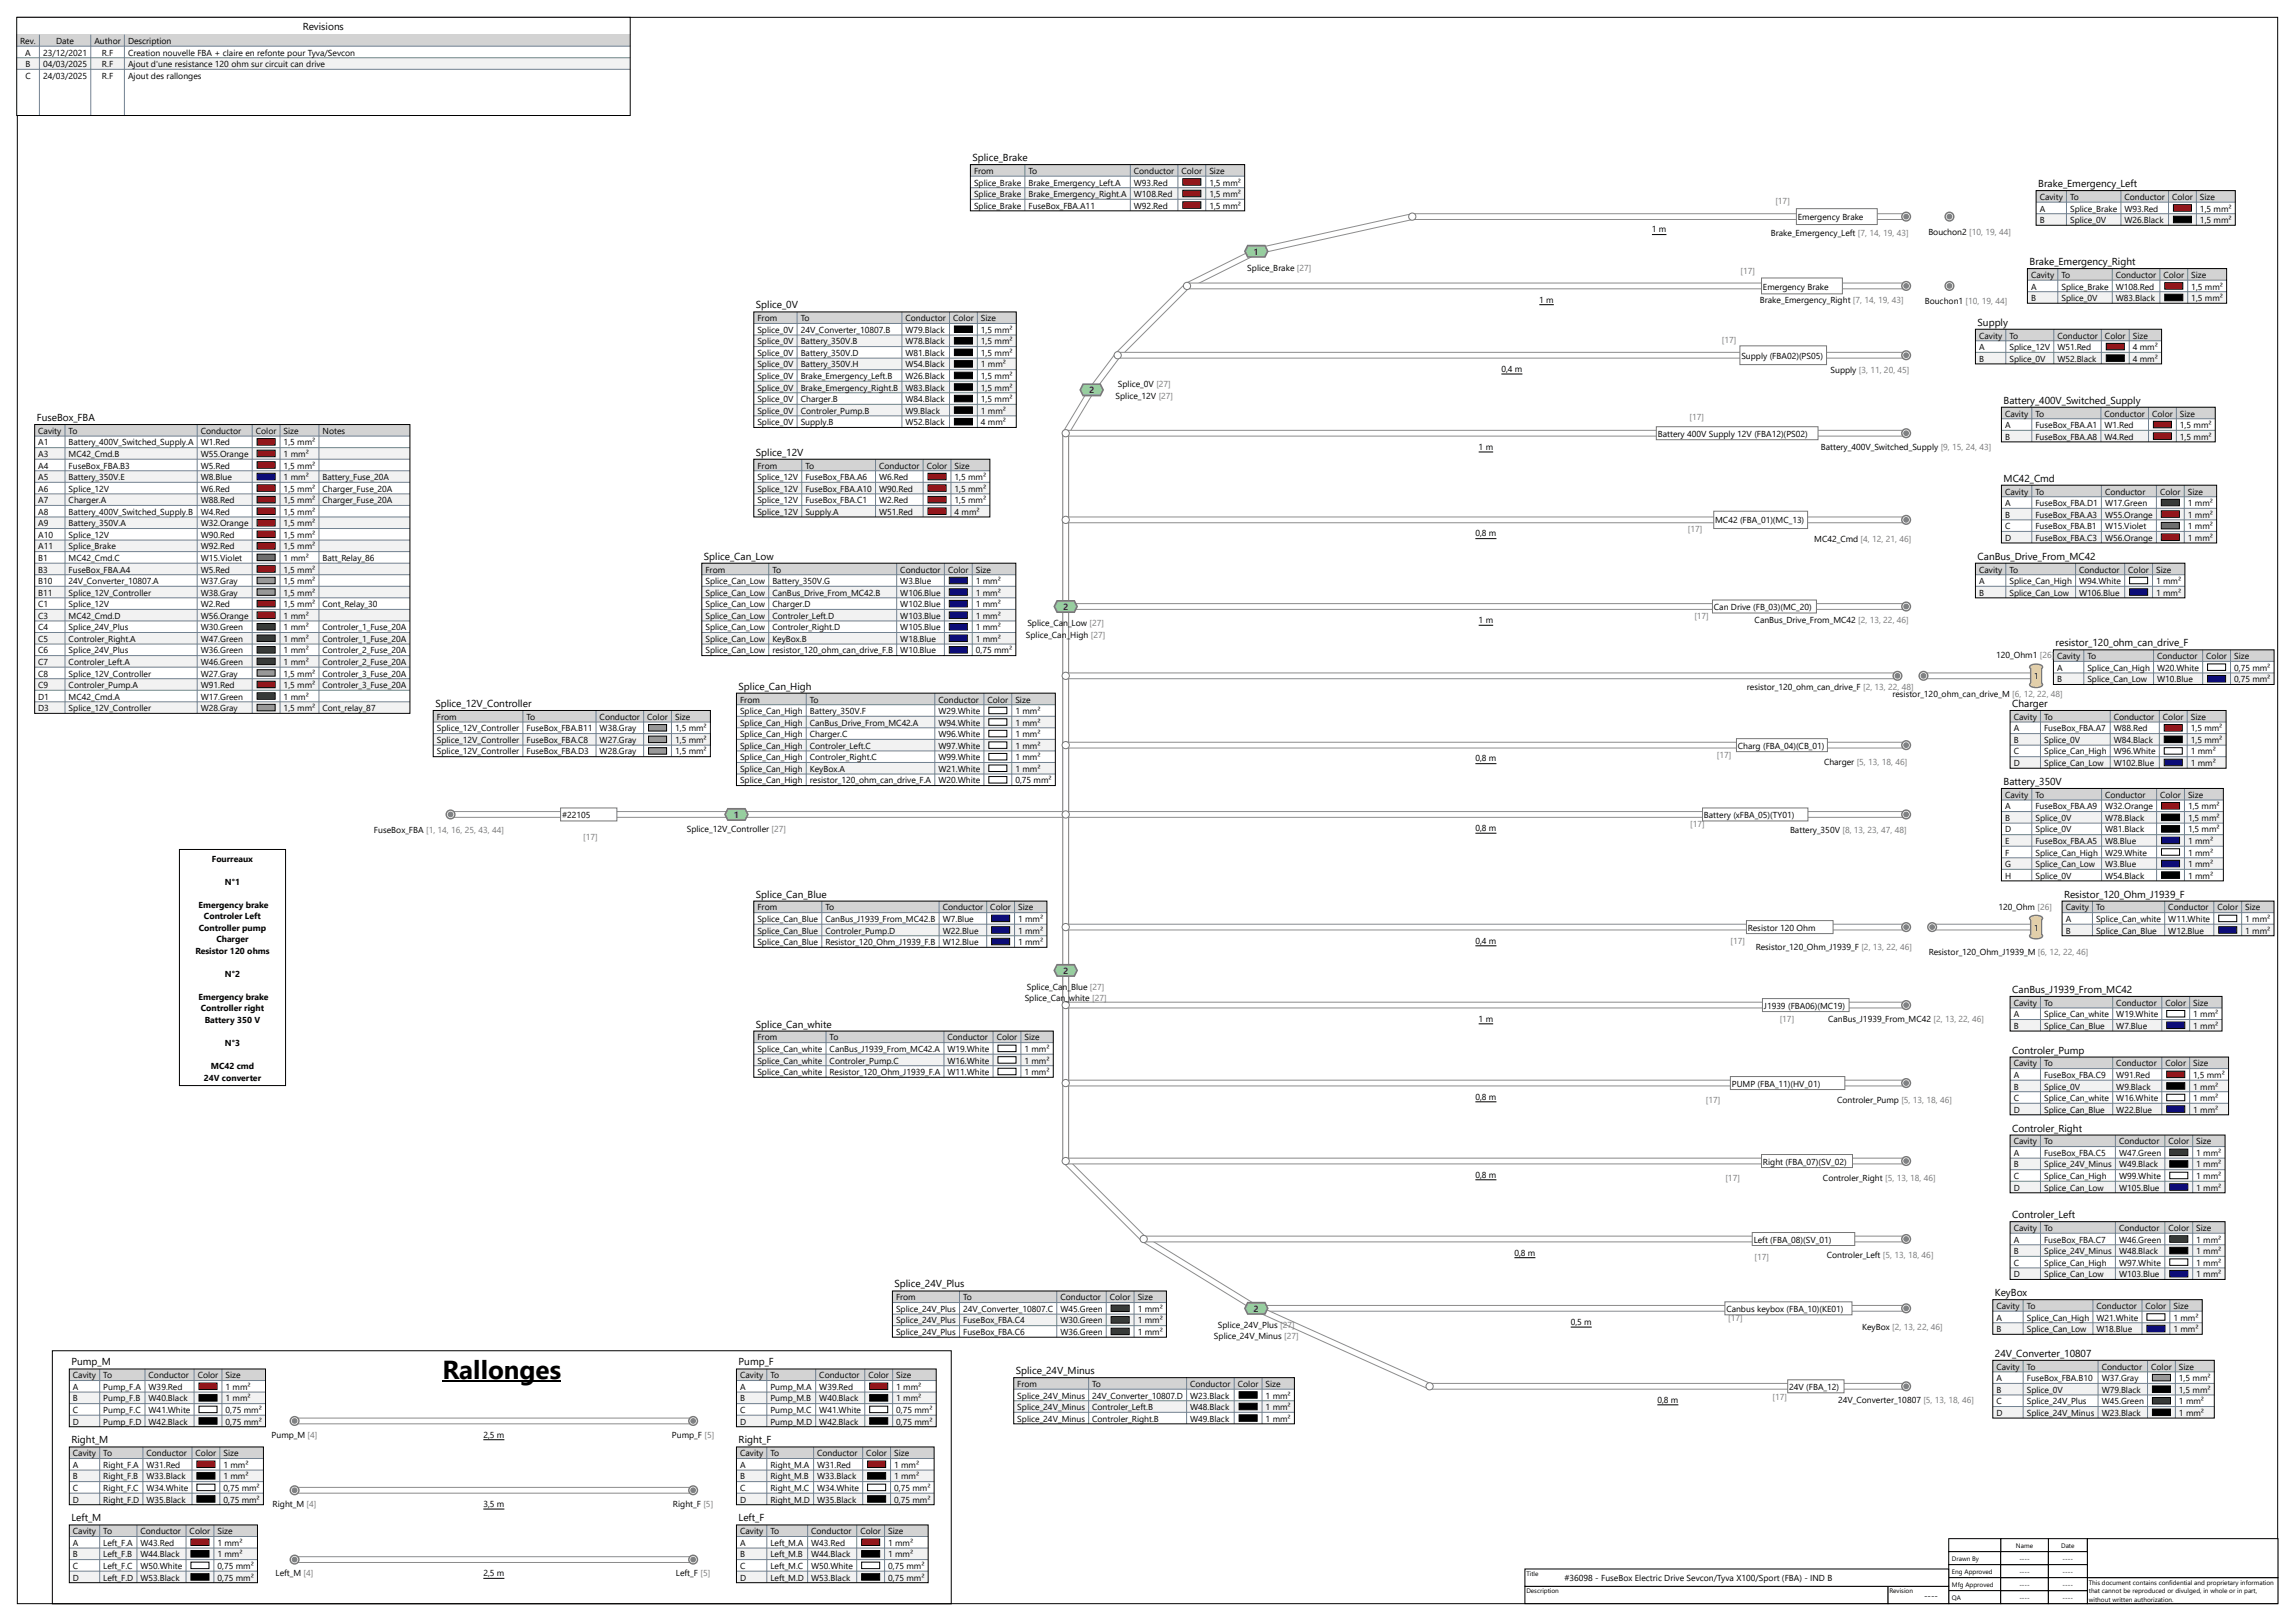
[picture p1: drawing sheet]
<svg xmlns="http://www.w3.org/2000/svg" width="841mm" height="594mm" viewBox="0 0 841 594" stroke-linecap="round" stroke-linejoin="round" font-family="sans-serif">
<defs><g id="words">
<text font-size="9.5" x="162.1" y="505.2">Rallonges</text>
<g font-size="3.7">
<text x="111" y="11.1">Revisions</text>
<text x="356.4" y="59">Splice_Brake</text>
<text x="746.9" y="68.6">Brake_Emergency_Left</text>
<text x="743.7" y="97.1">Brake_Emergency_Right</text>
<text x="277" y="113">Splice_0V</text>
<text x="724.7" y="119.4">Supply</text>
<text x="734.2" y="147.9">Battery_400V_Switched_Supply</text>
<text x="13.5" y="154.3">FuseBox_FBA</text>
<text x="277" y="167">Splice_12V</text>
<text x="734.2" y="176.5">MC42_Cmd</text>
<text x="258" y="205.1">Splice_Can_Low</text>
<text x="724.7" y="205.1">CanBus_Drive_From_MC42</text>
<text x="753.3" y="236.8">resistor_120_ohm_can_drive_F</text>
<text x="270.7" y="252.7">Splice_Can_High</text>
<text x="159.5" y="259.1">Splice_12V_Controller</text>
<text x="737.4" y="259.1">Charger</text>
<text x="734.2" y="287.6">Battery_350V</text>
<text x="277" y="328.9">Splice_Can_Blue</text>
<text x="756.4" y="328.9">Resistor_120_Ohm_J1939_F</text>
<text x="737.4" y="363.8">CanBus_J1939_From_MC42</text>
<text x="277" y="376.5">Splice_Can_white</text>
<text x="737.4" y="386.1">Controler_Pump</text>
<text x="737.4" y="414.6">Controler_Right</text>
<text x="737.4" y="446.4">Controler_Left</text>
<text x="327.8" y="471.8">Splice_24V_Plus</text>
<text x="731" y="475">KeyBox</text>
<text x="731" y="497.2">24V_Converter_10807</text>
<text x="26.2" y="500.4">Pump_M</text>
<text x="270.7" y="500.4">Pump_F</text>
<text x="372.3" y="503.5">Splice_24V_Minus</text>
<text x="26.2" y="528.9">Right_M</text>
<text x="270.7" y="528.9">Right_F</text>
<text x="26.2" y="557.5">Left_M</text>
<text x="270.7" y="557.5">Left_F</text>
</g>
<g font-size="3.2">
<text x="7.4" y="16.1">Rev.</text>
<text x="20.6" y="16.1">Date</text>
<text x="34.6" y="16.1">Author</text>
<text x="46.9" y="16.1">Description</text>
<text x="9.3" y="20.4">A</text>
<text x="15.8" y="20.4">23/12/2021</text>
<text x="37.4" y="20.4">R.F</text>
<text x="46.9" y="20.4">Creation nouvelle FBA + claire en refonte pour Tyva/Sevcon</text>
<text x="9.3" y="28.8">C</text>
<text x="9.4" y="24.6">B</text>
<text x="15.8" y="24.6">04/03/2025</text>
<text x="15.8" y="28.8">24/03/2025</text>
<text x="37.4" y="24.6">R.F</text>
<text x="37.4" y="28.8">R.F</text>
<text x="46.9" y="24.6">Ajout d'une resistance 120 ohm sur circuit can drive</text>
<text x="46.9" y="28.8">Ajout des rallonges</text>
<text x="356.9" y="63.8">From</text>
<text x="376.9" y="63.8">To</text>
<text x="415.5" y="63.8">Conductor</text>
<text x="433" y="63.8">Color</text>
<text x="443.2" y="63.8">Size</text>
<text x="356.9" y="68">Splice_Brake</text>
<text x="376.9" y="68">Brake_Emergency_Left.A</text>
<text x="415.5" y="68">W93.Red</text>
<text x="443.2" y="68">1,5 mm²</text>
<text x="356.9" y="72.2">Splice_Brake</text>
<text x="356.9" y="76.5">Splice_Brake</text>
<text x="376.9" y="72.2">Brake_Emergency_Right.A</text>
<text x="376.9" y="76.5">FuseBox_FBA.A11</text>
<text x="415.5" y="72.2">W108.Red</text>
<text x="415.5" y="76.5">W92.Red</text>
<text x="443.2" y="72.2">1,5 mm²</text>
<text x="443.2" y="76.5">1,5 mm²</text>
<text x="747.4" y="73.3">Cavity</text>
<text x="747.4" y="77.5">A</text>
<text x="758.6" y="73.3">To</text>
<text x="758.6" y="77.5">Splice_Brake</text>
<text x="778.5" y="73.3">Conductor</text>
<text x="778.5" y="77.5">W93.Red</text>
<text x="796" y="73.3">Color</text>
<text x="806.2" y="73.3">Size</text>
<text x="806.2" y="77.5">1,5 mm²</text>
<text x="658.8" y="80.7">Emergency Brake</text>
<text x="747.4" y="81.7">B</text>
<text x="758.6" y="81.7">Splice_0V</text>
<text x="778.5" y="81.7">W26.Black</text>
<text x="806.2" y="81.7">1,5 mm²</text>
<text x="605.4" y="85.2">1 m</text>
<text x="648.9" y="86.5">Brake_Emergency_Left [7, 14, 19, 43]</text>
<text x="706.6" y="86">Bouchon2 [10, 19, 44]</text>
<text x="459.5" y="93.4">1</text>
<text x="457.1" y="99.2">Splice_Brake [27]</text>
<text x="744.3" y="101.9">Cavity</text>
<text x="755.4" y="101.9">To</text>
<text x="775.4" y="101.9">Conductor</text>
<text x="792.8" y="101.9">Color</text>
<text x="803" y="101.9">Size</text>
<text x="646" y="106.1">Emergency Brake</text>
<text x="744.3" y="106.1">A</text>
<text x="755.4" y="106.1">Splice_Brake</text>
<text x="775.4" y="106.1">W108.Red</text>
<text x="803" y="106.1">1,5 mm²</text>
<text x="564.1" y="110.9">1 m</text>
<text x="644.9" y="111.1">Brake_Emergency_Right [7, 14, 19, 43]</text>
<text x="705.3" y="111.4">Bouchon1 [10, 19, 44]</text>
<text x="744.3" y="110.3">B</text>
<text x="755.4" y="110.3">Splice_0V</text>
<text x="775.4" y="110.3">W83.Black</text>
<text x="803" y="110.3">1,5 mm²</text>
<text x="277.5" y="117.7">From</text>
<text x="293.4" y="117.7">To</text>
<text x="331.8" y="117.7">Conductor</text>
<text x="349.3" y="117.7">Color</text>
<text x="359.5" y="117.7">Size</text>
<text x="277.5" y="122">Splice_0V</text>
<text x="293.4" y="122">24V_Converter_10807.B</text>
<text x="331.8" y="122">W79.Black</text>
<text x="359.5" y="122">1,5 mm²</text>
<text x="725.2" y="124.1">Cavity</text>
<text x="736.4" y="124.1">To</text>
<text x="753.9" y="124.1">Conductor</text>
<text x="771.4" y="124.1">Color</text>
<text x="781.6" y="124.1">Size</text>
<text x="277.5" y="126.2">Splice_0V</text>
<text x="277.5" y="130.4">Splice_0V</text>
<text x="293.4" y="126.2">Battery_350V.B</text>
<text x="293.4" y="130.4">Battery_350V.D</text>
<text x="331.8" y="126.2">W78.Black</text>
<text x="331.8" y="130.4">W81.Black</text>
<text x="359.5" y="126.2">1,5 mm²</text>
<text x="359.5" y="130.4">1,5 mm²</text>
<text x="638.1" y="131.5">Supply (FBA02)(PS05)</text>
<text x="725.2" y="128.3">A</text>
<text x="736.4" y="128.3">Splice_12V</text>
<text x="753.9" y="128.3">W51.Red</text>
<text x="781.6" y="128.3">4 mm²</text>
<text x="277.5" y="134.7">Splice_0V</text>
<text x="293.4" y="134.7">Battery_350V.H</text>
<text x="331.8" y="134.7">W54.Black</text>
<text x="359.5" y="134.7">1 mm²</text>
<text x="550.2" y="136.3">0,4 m</text>
<text x="670.8" y="136.8">Supply [3, 11, 20, 45]</text>
<text x="725.2" y="132.5">B</text>
<text x="736.4" y="132.5">Splice_0V</text>
<text x="753.9" y="132.5">W52.Black</text>
<text x="781.6" y="132.5">4 mm²</text>
<text x="277.5" y="138.9">Splice_0V</text>
<text x="277.5" y="143.1">Splice_0V</text>
<text x="293.4" y="138.9">Brake_Emergency_Left.B</text>
<text x="293.4" y="143.1">Brake_Emergency_Right.B</text>
<text x="331.8" y="138.9">W26.Black</text>
<text x="331.8" y="143.1">W83.Black</text>
<text x="359.5" y="138.9">1,5 mm²</text>
<text x="359.5" y="143.1">1,5 mm²</text>
<text x="409.7" y="141.8">Splice_0V [27]</text>
<text x="277.5" y="147.4">Splice_0V</text>
<text x="293.4" y="147.4">Charger.B</text>
<text x="331.8" y="147.4">W84.Black</text>
<text x="359.5" y="147.4">1,5 mm²</text>
<text x="399.2" y="144.2">2</text>
<text x="408.8" y="146">Splice_12V [27]</text>
<text x="277.5" y="151.6">Splice_0V</text>
<text x="277.5" y="155.8">Splice_0V</text>
<text x="293.4" y="151.6">Controler_Pump.B</text>
<text x="293.4" y="155.8">Supply.B</text>
<text x="331.8" y="151.6">W9.Black</text>
<text x="331.8" y="155.8">W52.Black</text>
<text x="359.5" y="151.6">1 mm²</text>
<text x="359.5" y="155.8">4 mm²</text>
<text x="734.7" y="152.7">Cavity</text>
<text x="745.9" y="152.7">To</text>
<text x="771.2" y="152.7">Conductor</text>
<text x="788.6" y="152.7">Color</text>
<text x="798.8" y="152.7">Size</text>
<text x="14" y="159">Cavity</text>
<text x="25.2" y="159">To</text>
<text x="73.6" y="159">Conductor</text>
<text x="93.7" y="159">Color</text>
<text x="103.9" y="159">Size</text>
<text x="118.2" y="159">Notes</text>
<text x="607.5" y="160.1">Battery 400V Supply 12V (FBA12)(PS02)</text>
<text x="734.7" y="156.9">A</text>
<text x="734.7" y="161.1">B</text>
<text x="745.9" y="156.9">FuseBox_FBA.A1</text>
<text x="745.9" y="161.1">FuseBox_FBA.A8</text>
<text x="771.2" y="156.9">W1.Red</text>
<text x="771.2" y="161.1">W4.Red</text>
<text x="798.8" y="156.9">1,5 mm²</text>
<text x="798.8" y="161.1">1,5 mm²</text>
<text x="14" y="163.2">A1</text>
<text x="14" y="167.5">A3</text>
<text x="25.2" y="163.2">Battery_400V_Switched_Supply.A</text>
<text x="25.2" y="167.5">MC42_Cmd.B</text>
<text x="73.6" y="163.2">W1.Red</text>
<text x="73.6" y="167.5">W55.Orange</text>
<text x="103.9" y="163.2">1,5 mm²</text>
<text x="103.9" y="167.5">1 mm²</text>
<text x="541.9" y="164.8">1 m</text>
<text x="667.3" y="164.8">Battery_400V_Switched_Supply [9, 15, 24, 43]</text>
<text x="14" y="171.7">A4</text>
<text x="25.2" y="171.7">FuseBox_FBA.B3</text>
<text x="73.6" y="171.7">W5.Red</text>
<text x="103.9" y="171.7">1,5 mm²</text>
<text x="277.5" y="171.7">From</text>
<text x="295.1" y="171.7">To</text>
<text x="322.2" y="171.7">Conductor</text>
<text x="339.6" y="171.7">Color</text>
<text x="349.8" y="171.7">Size</text>
<text x="14" y="175.9">A5</text>
<text x="25.2" y="175.9">Battery_350V.E</text>
<text x="73.6" y="175.9">W8.Blue</text>
<text x="103.9" y="175.9">1 mm²</text>
<text x="118.2" y="175.9">Battery_Fuse_20A</text>
<text x="277.5" y="175.9">Splice_12V</text>
<text x="295.1" y="175.9">FuseBox_FBA.A6</text>
<text x="322.2" y="175.9">W6.Red</text>
<text x="349.8" y="175.9">1,5 mm²</text>
<text x="14" y="180.2">A6</text>
<text x="14" y="184.4">A7</text>
<text x="25.2" y="180.2">Splice_12V</text>
<text x="25.2" y="184.4">Charger.A</text>
<text x="73.6" y="180.2">W6.Red</text>
<text x="73.6" y="184.4">W88.Red</text>
<text x="103.9" y="180.2">1,5 mm²</text>
<text x="103.9" y="184.4">1,5 mm²</text>
<text x="118.2" y="180.2">Charger_Fuse_20A</text>
<text x="118.2" y="184.4">Charger_Fuse_20A</text>
<text x="277.5" y="180.2">Splice_12V</text>
<text x="277.5" y="184.4">Splice_12V</text>
<text x="295.1" y="180.2">FuseBox_FBA.A10</text>
<text x="295.1" y="184.4">FuseBox_FBA.C1</text>
<text x="322.2" y="180.2">W90.Red</text>
<text x="322.2" y="184.4">W2.Red</text>
<text x="349.8" y="180.2">1,5 mm²</text>
<text x="349.8" y="184.4">1,5 mm²</text>
<text x="734.7" y="181.2">Cavity</text>
<text x="734.7" y="185.5">A</text>
<text x="745.9" y="181.2">To</text>
<text x="745.9" y="185.5">FuseBox_FBA.D1</text>
<text x="771.4" y="181.2">Conductor</text>
<text x="771.4" y="185.5">W17.Green</text>
<text x="791.5" y="181.2">Color</text>
<text x="801.7" y="181.2">Size</text>
<text x="801.7" y="185.5">1 mm²</text>
<text x="14" y="188.6">A8</text>
<text x="25.2" y="188.6">Battery_400V_Switched_Supply.B</text>
<text x="73.6" y="188.6">W4.Red</text>
<text x="103.9" y="188.6">1,5 mm²</text>
<text x="277.5" y="188.6">Splice_12V</text>
<text x="295.1" y="188.6">Supply.A</text>
<text x="322.2" y="188.6">W51.Red</text>
<text x="349.8" y="188.6">4 mm²</text>
<text x="628.5" y="191.8">MC42 (FBA_01)(MC_13)</text>
<text x="734.7" y="189.7">B</text>
<text x="745.9" y="189.7">FuseBox_FBA.A3</text>
<text x="771.4" y="189.7">W55.Orange</text>
<text x="801.7" y="189.7">1 mm²</text>
<text x="14" y="192.9">A9</text>
<text x="14" y="197.1">A10</text>
<text x="25.2" y="192.9">Battery_350V.A</text>
<text x="25.2" y="197.1">Splice_12V</text>
<text x="73.6" y="192.9">W32.Orange</text>
<text x="73.6" y="197.1">W90.Red</text>
<text x="103.9" y="192.9">1,5 mm²</text>
<text x="103.9" y="197.1">1,5 mm²</text>
<text x="540.7" y="196.6">0,8 m</text>
<text x="734.7" y="193.9">C</text>
<text x="745.9" y="193.9">FuseBox_FBA.B1</text>
<text x="771.4" y="193.9">W15.Violet</text>
<text x="801.7" y="193.9">1 mm²</text>
<text x="14" y="201.3">A11</text>
<text x="25.2" y="201.3">Splice_Brake</text>
<text x="73.6" y="201.3">W92.Red</text>
<text x="103.9" y="201.3">1,5 mm²</text>
<text x="664.8" y="198.7">MC42_Cmd [4, 12, 21, 46]</text>
<text x="734.7" y="198.2">D</text>
<text x="745.9" y="198.2">FuseBox_FBA.C3</text>
<text x="771.4" y="198.2">W56.Orange</text>
<text x="801.7" y="198.2">1 mm²</text>
<text x="14" y="205.6">B1</text>
<text x="14" y="209.8">B3</text>
<text x="25.2" y="205.6">MC42_Cmd.C</text>
<text x="25.2" y="209.8">FuseBox_FBA.A4</text>
<text x="73.6" y="205.6">W15.Violet</text>
<text x="73.6" y="209.8">W5.Red</text>
<text x="103.9" y="205.6">1 mm²</text>
<text x="103.9" y="209.8">1,5 mm²</text>
<text x="118.2" y="205.6">Batt_Relay_86</text>
<text x="258.5" y="209.8">From</text>
<text x="283" y="209.8">To</text>
<text x="329.9" y="209.8">Conductor</text>
<text x="347.4" y="209.8">Color</text>
<text x="357.6" y="209.8">Size</text>
<text x="725.2" y="209.8">Cavity</text>
<text x="736.4" y="209.8">To</text>
<text x="761.9" y="209.8">Conductor</text>
<text x="779.9" y="209.8">Color</text>
<text x="790.1" y="209.8">Size</text>
<text x="14" y="214">B10</text>
<text x="25.2" y="214">24V_Converter_10807.A</text>
<text x="73.6" y="214">W37.Gray</text>
<text x="103.9" y="214">1,5 mm²</text>
<text x="258.5" y="214">Splice_Can_Low</text>
<text x="283" y="214">Battery_350V.G</text>
<text x="329.9" y="214">W3.Blue</text>
<text x="357.6" y="214">1 mm²</text>
<text x="725.2" y="214">A</text>
<text x="736.4" y="214">Splice_Can_High</text>
<text x="761.9" y="214">W94.White</text>
<text x="790.1" y="214">1 mm²</text>
<text x="14" y="218.3">B11</text>
<text x="25.2" y="218.3">Splice_12V_Controller</text>
<text x="73.6" y="218.3">W38.Gray</text>
<text x="103.9" y="218.3">1,5 mm²</text>
<text x="258.5" y="218.3">Splice_Can_Low</text>
<text x="283" y="218.3">CanBus_Drive_From_MC42.B</text>
<text x="329.9" y="218.3">W106.Blue</text>
<text x="357.6" y="218.3">1 mm²</text>
<text x="725.2" y="218.3">B</text>
<text x="736.4" y="218.3">Splice_Can_Low</text>
<text x="761.9" y="218.3">W106.Blue</text>
<text x="790.1" y="218.3">1 mm²</text>
<text x="14" y="222.5">C1</text>
<text x="14" y="226.7">C3</text>
<text x="25.2" y="222.5">Splice_12V</text>
<text x="25.2" y="226.7">MC42_Cmd.D</text>
<text x="73.6" y="222.5">W2.Red</text>
<text x="73.6" y="226.7">W56.Orange</text>
<text x="103.9" y="222.5">1,5 mm²</text>
<text x="103.9" y="226.7">1 mm²</text>
<text x="118.2" y="222.5">Cont_Relay_30</text>
<text x="258.5" y="222.5">Splice_Can_Low</text>
<text x="258.5" y="226.7">Splice_Can_Low</text>
<text x="283" y="222.5">Charger.D</text>
<text x="283" y="226.7">Controler_Left.D</text>
<text x="329.9" y="222.5">W102.Blue</text>
<text x="329.9" y="226.7">W103.Blue</text>
<text x="357.6" y="222.5">1 mm²</text>
<text x="357.6" y="226.7">1 mm²</text>
<text x="389.7" y="223.6">2</text>
<text x="628.1" y="223.6">Can Drive (FB_03)(MC_20)</text>
<text x="14" y="231">C4</text>
<text x="25.2" y="231">Splice_24V_Plus</text>
<text x="73.6" y="231">W30.Green</text>
<text x="103.9" y="231">1 mm²</text>
<text x="118.2" y="231">Controler_1_Fuse_20A</text>
<text x="258.5" y="231">Splice_Can_Low</text>
<text x="283" y="231">Controler_Right.D</text>
<text x="329.9" y="231">W105.Blue</text>
<text x="357.6" y="231">1 mm²</text>
<text x="376" y="233.6">Splice_Can_</text>
<text x="376.5" y="229.4">Splice_Ca</text>
<text x="389.6" y="229.4">n_Low [27]</text>
<text x="392.2" y="233.6">High [27]</text>
<text x="541.9" y="228.3">1 m</text>
<text x="643" y="228.3">CanBus_Drive_From_MC42 [2, 13, 22, 46]</text>
<text x="14" y="235.2">C5</text>
<text x="14" y="239.4">C6</text>
<text x="25.2" y="235.2">Controler_Right.A</text>
<text x="25.2" y="239.4">Splice_24V_Plus</text>
<text x="73.6" y="235.2">W47.Green</text>
<text x="73.6" y="239.4">W36.Green</text>
<text x="103.9" y="235.2">1 mm²</text>
<text x="103.9" y="239.4">1 mm²</text>
<text x="118.2" y="235.2">Controler_1_Fuse_20A</text>
<text x="118.2" y="239.4">Controler_2_Fuse_20A</text>
<text x="258.5" y="235.2">Splice_Can_Low</text>
<text x="258.5" y="239.4">Splice_Can_Low</text>
<text x="283" y="235.2">KeyBox.B</text>
<text x="283" y="239.4">resistor_120_ohm_can_drive_F.B</text>
<text x="329.9" y="235.2">W18.Blue</text>
<text x="329.9" y="239.4">W10.Blue</text>
<text x="357.6" y="235.2">1 mm²</text>
<text x="357.6" y="239.4">0,75 mm²</text>
<text x="14" y="243.7">C7</text>
<text x="25.2" y="243.7">Controler_Left.A</text>
<text x="73.6" y="243.7">W46.Green</text>
<text x="103.9" y="243.7">1 mm²</text>
<text x="118.2" y="243.7">Controler_2_Fuse_20A</text>
<text x="731.5" y="241.3">120_Ohm1 [26]</text>
<text x="753.8" y="241.6">Cavity</text>
<text x="753.8" y="245.8">A</text>
<text x="764.9" y="241.6">To</text>
<text x="764.9" y="245.8">Splice_Can_High</text>
<text x="790.5" y="241.6">Conductor</text>
<text x="790.5" y="245.8">W20.White</text>
<text x="808.5" y="241.6">Color</text>
<text x="818.7" y="241.6">Size</text>
<text x="818.7" y="245.8">0,75 mm²</text>
<text x="14" y="247.9">C8</text>
<text x="25.2" y="247.9">Splice_12V_Controller</text>
<text x="73.6" y="247.9">W27.Gray</text>
<text x="103.9" y="247.9">1,5 mm²</text>
<text x="118.2" y="247.9">Controler_3_Fuse_20A</text>
<text x="745.3" y="249">1</text>
<text x="753.8" y="250">B</text>
<text x="764.9" y="250">Splice_Can_Low</text>
<text x="790.5" y="250">W10.Blue</text>
<text x="818.7" y="250">0,75 mm²</text>
<text x="14" y="252.1">C9</text>
<text x="14" y="256.4">D1</text>
<text x="25.2" y="252.1">Controler_Pump.A</text>
<text x="25.2" y="256.4">MC42_Cmd.A</text>
<text x="73.6" y="252.1">W91.Red</text>
<text x="73.6" y="256.4">W17.Green</text>
<text x="103.9" y="252.1">1,5 mm²</text>
<text x="103.9" y="256.4">1 mm²</text>
<text x="118.2" y="252.1">Controler_3_Fuse_20A</text>
<text x="271.2" y="257.4">From</text>
<text x="296.8" y="257.4">To</text>
<text x="343.9" y="257.4">Conductor</text>
<text x="361.9" y="257.4">Color</text>
<text x="372.1" y="257.4">Size</text>
<text x="640.1" y="252.9">resistor_120_ohm_can_drive_F [2, 13, 22, 48]</text>
<text x="693.5" y="255.3">resistor_120_ohm_can_drive_M [6, 12, 22, 48]</text>
<text x="14" y="260.6">D3</text>
<text x="25.2" y="260.6">Splice_12V_Controller</text>
<text x="73.6" y="260.6">W28.Gray</text>
<text x="103.9" y="260.6">1,5 mm²</text>
<text x="118.2" y="260.6">Cont_relay_87</text>
<text x="160.1" y="263.8">From</text>
<text x="192.9" y="263.8">To</text>
<text x="219.7" y="263.8">Conductor</text>
<text x="237.2" y="263.8">Color</text>
<text x="247.4" y="263.8">Size</text>
<text x="271.2" y="261.7">Splice_Can_High</text>
<text x="296.8" y="261.7">Battery_350V.F</text>
<text x="343.9" y="261.7">W29.White</text>
<text x="372.1" y="261.7">1 mm²</text>
<text x="737.9" y="263.8">Cavity</text>
<text x="749.1" y="263.8">To</text>
<text x="774.6" y="263.8">Conductor</text>
<text x="792.6" y="263.8">Color</text>
<text x="802.8" y="263.8">Size</text>
<text x="160.1" y="268">Splice_12V_Controller</text>
<text x="192.9" y="268">FuseBox_FBA.B11</text>
<text x="219.7" y="268">W38.Gray</text>
<text x="247.4" y="268">1,5 mm²</text>
<text x="271.2" y="265.9">Splice_Can_High</text>
<text x="296.8" y="265.9">CanBus_Drive_From_MC42.A</text>
<text x="343.9" y="265.9">W94.White</text>
<text x="372.1" y="265.9">1 mm²</text>
<text x="737.9" y="268">A</text>
<text x="749.1" y="268">FuseBox_FBA.A7</text>
<text x="774.6" y="268">W88.Red</text>
<text x="802.8" y="268">1,5 mm²</text>
<text x="160.1" y="272.2">Splice_12V_Controller</text>
<text x="192.9" y="272.2">FuseBox_FBA.C8</text>
<text x="219.7" y="272.2">W27.Gray</text>
<text x="247.4" y="272.2">1,5 mm²</text>
<text x="271.2" y="270.1">Splice_Can_High</text>
<text x="271.2" y="274.4">Splice_Can_High</text>
<text x="296.8" y="270.1">Charger.C</text>
<text x="296.8" y="274.4">Controler_Left.C</text>
<text x="343.9" y="270.1">W96.White</text>
<text x="343.9" y="274.4">W97.White</text>
<text x="372.1" y="270.1">1 mm²</text>
<text x="372.1" y="274.4">1 mm²</text>
<text x="636.9" y="274.4">Charg (FBA_04)(CB_01)</text>
<text x="737.9" y="272.2">B</text>
<text x="749.1" y="272.2">Splice_0V</text>
<text x="774.6" y="272.2">W84.Black</text>
<text x="802.8" y="272.2">1,5 mm²</text>
<text x="160.1" y="276.5">Splice_12V_Controller</text>
<text x="192.9" y="276.5">FuseBox_FBA.D3</text>
<text x="219.7" y="276.5">W28.Gray</text>
<text x="247.4" y="276.5">1,5 mm²</text>
<text x="271.2" y="278.6">Splice_Can_High</text>
<text x="296.8" y="278.6">Controler_Right.C</text>
<text x="343.9" y="278.6">W99.White</text>
<text x="372.1" y="278.6">1 mm²</text>
<text x="540.7" y="279">0,8 m</text>
<text x="668.4" y="280.5">Charger [5, 13, 18, 46]</text>
<text x="737.9" y="276.5">C</text>
<text x="737.9" y="280.7">D</text>
<text x="749.1" y="276.5">Splice_Can_High</text>
<text x="749.1" y="280.7">Splice_Can_Low</text>
<text x="774.6" y="276.5">W96.White</text>
<text x="774.6" y="280.7">W102.Blue</text>
<text x="802.8" y="276.5">1 mm²</text>
<text x="802.8" y="280.7">1 mm²</text>
<text x="271.2" y="282.8">Splice_Can_High</text>
<text x="271.2" y="287.1">Splice_Can_High</text>
<text x="296.8" y="282.8">KeyBox.A</text>
<text x="296.8" y="287.1">resistor_120_ohm_can_drive_F.A</text>
<text x="343.9" y="282.8">W21.White</text>
<text x="343.9" y="287.1">W20.White</text>
<text x="372.1" y="282.8">1 mm²</text>
<text x="372.1" y="287.1">0,75 mm²</text>
<text x="734.7" y="292.4">Cavity</text>
<text x="745.9" y="292.4">To</text>
<text x="771.4" y="292.4">Conductor</text>
<text x="791.6" y="292.4">Color</text>
<text x="801.8" y="292.4">Size</text>
<text x="206" y="299.8">#22105</text>
<text x="269" y="299.8">1</text>
<text x="624.4" y="299.8">Battery (xFBA_05)(TY01)</text>
<text x="734.7" y="296.6">A</text>
<text x="745.9" y="296.6">FuseBox_FBA.A9</text>
<text x="771.4" y="296.6">W32.Orange</text>
<text x="801.8" y="296.6">1,5 mm²</text>
<text x="137.1" y="305.3">FuseBox_FBA [1, 14, 16, 25, 43, 44]</text>
<text x="251.7" y="304.8">Splice_12V_Controller [27]</text>
<text x="540.7" y="304.5">0,8 m</text>
<text x="656" y="305.3">Battery_350V [8, 13, 23, 47, 48]</text>
<text x="734.7" y="300.8">B</text>
<text x="734.7" y="305.1">D</text>
<text x="745.9" y="300.8">Splice_0V</text>
<text x="745.9" y="305.1">Splice_0V</text>
<text x="771.4" y="300.8">W78.Black</text>
<text x="771.4" y="305.1">W81.Black</text>
<text x="801.8" y="300.8">1,5 mm²</text>
<text x="801.8" y="305.1">1,5 mm²</text>
<text x="734.7" y="309.3">E</text>
<text x="745.9" y="309.3">FuseBox_FBA.A5</text>
<text x="771.4" y="309.3">W8.Blue</text>
<text x="801.8" y="309.3">1 mm²</text>
<text x="77.6" y="315.7">Fourreaux</text>
<text x="734.7" y="313.5">F</text>
<text x="734.7" y="317.8">G</text>
<text x="745.9" y="313.5">Splice_Can_High</text>
<text x="745.9" y="317.8">Splice_Can_Low</text>
<text x="771.4" y="313.5">W29.White</text>
<text x="771.4" y="317.8">W3.Blue</text>
<text x="801.8" y="313.5">1 mm²</text>
<text x="801.8" y="317.8">1 mm²</text>
<text x="734.7" y="322">H</text>
<text x="745.9" y="322">Splice_0V</text>
<text x="771.4" y="322">W54.Black</text>
<text x="801.8" y="322">1 mm²</text>
<text x="82.4" y="324.2">N°1</text>
<text x="72.8" y="332.6">Emergency brake</text>
<text x="277.5" y="333.6">From</text>
<text x="302.5" y="333.6">To</text>
<text x="345.5" y="333.6">Conductor</text>
<text x="362.9" y="333.6">Color</text>
<text x="373.1" y="333.6">Size</text>
<text x="732.4" y="333.4">120_Ohm [26]</text>
<text x="757" y="333.6">Cavity</text>
<text x="768.1" y="333.6">To</text>
<text x="794.6" y="333.6">Conductor</text>
<text x="812.6" y="333.6">Color</text>
<text x="822.8" y="333.6">Size</text>
<text x="72.8" y="341.1">Controller pump</text>
<text x="74.8" y="336.9">Controler Left</text>
<text x="277.5" y="337.9">Splice_Can_Blue</text>
<text x="302.5" y="337.9">CanBus_J1939_From_MC42.B</text>
<text x="345.5" y="337.9">W7.Blue</text>
<text x="373.1" y="337.9">1 mm²</text>
<text x="640.5" y="341">Resistor 120 Ohm</text>
<text x="745.3" y="341">1</text>
<text x="757" y="337.9">A</text>
<text x="768.1" y="337.9">Splice_Can_white</text>
<text x="794.6" y="337.9">W11.White</text>
<text x="822.8" y="337.9">1 mm²</text>
<text x="79.3" y="345.3">Charger</text>
<text x="277.5" y="342.1">Splice_Can_Blue</text>
<text x="277.5" y="346.3">Splice_Can_Blue</text>
<text x="302.5" y="342.1">Controler_Pump.D</text>
<text x="302.5" y="346.3">Resistor_120_Ohm_J1939_F.B</text>
<text x="345.5" y="342.1">W22.Blue</text>
<text x="345.5" y="346.3">W12.Blue</text>
<text x="373.1" y="342.1">1 mm²</text>
<text x="373.1" y="346.3">1 mm²</text>
<text x="540.7" y="345.8">0,4 m</text>
<text x="757" y="342.1">B</text>
<text x="768.1" y="342.1">Splice_Can_Blue</text>
<text x="794.6" y="342.1">W12.Blue</text>
<text x="822.8" y="342.1">1 mm²</text>
<text x="71.6" y="349.5">Resistor 120 ohms</text>
<text x="643.4" y="348.2">Resistor_120_Ohm_J1939_F [2, 13, 22, 46]</text>
<text x="706.8" y="350">Resistor_120_Ohm_J1939_M [6, 12, 22, 46]</text>
<text x="82.4" y="358">N°2</text>
<text x="389.7" y="356.9">2</text>
<text x="376.3" y="362.7">Splice_Can_</text>
<text x="392.5" y="362.7">Blue [27]</text>
<text x="72.8" y="366.4">Emergency brake</text>
<text x="73.6" y="370.6">Controller right</text>
<text x="375.5" y="367">Splice_Can</text>
<text x="390.4" y="367">_</text>
<text x="391.7" y="367">white [27]</text>
<text x="646.4" y="369.6">J1939 (FBA06)(MC19)</text>
<text x="737.9" y="368.6">Cavity</text>
<text x="749.1" y="368.6">To</text>
<text x="775.5" y="368.6">Conductor</text>
<text x="793.5" y="368.6">Color</text>
<text x="803.7" y="368.6">Size</text>
<text x="75" y="374.9">Battery 350 V</text>
<text x="541.9" y="374.4">1 m</text>
<text x="669.9" y="374.4">CanBus_J1939_From_MC42 [2, 13, 22, 46]</text>
<text x="737.9" y="372.8">A</text>
<text x="737.9" y="377">B</text>
<text x="749.1" y="372.8">Splice_Can_white</text>
<text x="749.1" y="377">Splice_Can_Blue</text>
<text x="775.5" y="372.8">W19.White</text>
<text x="775.5" y="377">W7.Blue</text>
<text x="803.7" y="372.8">1 mm²</text>
<text x="803.7" y="377">1 mm²</text>
<text x="82.4" y="383.3">N°3</text>
<text x="277.5" y="381.3">From</text>
<text x="304" y="381.3">To</text>
<text x="347.2" y="381.3">Conductor</text>
<text x="365.2" y="381.3">Color</text>
<text x="375.4" y="381.3">Size</text>
<text x="277.5" y="385.5">Splice_Can_white</text>
<text x="277.5" y="389.7">Splice_Can_white</text>
<text x="304" y="385.5">CanBus_J1939_From_MC42.A</text>
<text x="304" y="389.7">Controler_Pump.C</text>
<text x="347.2" y="385.5">W19.White</text>
<text x="347.2" y="389.7">W16.White</text>
<text x="375.4" y="385.5">1 mm²</text>
<text x="375.4" y="389.7">1 mm²</text>
<text x="74.7" y="396">24V converter</text>
<text x="77.2" y="391.8">MC42 cmd</text>
<text x="277.5" y="394">Splice_Can_white</text>
<text x="304" y="394">Resistor_120_Ohm_J1939_F.A</text>
<text x="347.2" y="394">W11.White</text>
<text x="375.4" y="394">1 mm²</text>
<text x="737.9" y="390.8">Cavity</text>
<text x="737.9" y="395">A</text>
<text x="749.1" y="390.8">To</text>
<text x="749.1" y="395">FuseBox_FBA.C9</text>
<text x="775.5" y="390.8">Conductor</text>
<text x="775.5" y="395">W91.Red</text>
<text x="793.5" y="390.8">Color</text>
<text x="803.7" y="390.8">Size</text>
<text x="803.7" y="395">1,5 mm²</text>
<text x="634.6" y="398.2">PUMP (FBA_11)(HV_01)</text>
<text x="737.9" y="399.2">B</text>
<text x="749.1" y="399.2">Splice_0V</text>
<text x="775.5" y="399.2">W9.Black</text>
<text x="803.7" y="399.2">1 mm²</text>
<text x="540.7" y="403">0,8 m</text>
<text x="673.2" y="404.3">Controler_Pump [5, 13, 18, 46]</text>
<text x="737.9" y="403.5">C</text>
<text x="737.9" y="407.7">D</text>
<text x="749.1" y="403.5">Splice_Can_white</text>
<text x="749.1" y="407.7">Splice_Can_Blue</text>
<text x="775.5" y="403.5">W16.White</text>
<text x="775.5" y="407.7">W22.Blue</text>
<text x="803.7" y="403.5">1 mm²</text>
<text x="803.7" y="407.7">1 mm²</text>
<text x="737.9" y="419.4">Cavity</text>
<text x="749.1" y="419.4">To</text>
<text x="776.5" y="419.4">Conductor</text>
<text x="794.6" y="419.4">Color</text>
<text x="804.8" y="419.4">Size</text>
<text x="737.9" y="423.6">A</text>
<text x="749.1" y="423.6">FuseBox_FBA.C5</text>
<text x="776.5" y="423.6">W47.Green</text>
<text x="804.8" y="423.6">1 mm²</text>
<text x="540.7" y="431.5">0,8 m</text>
<text x="646" y="426.8">Right (FBA_07)(SV_02)</text>
<text x="737.9" y="427.8">B</text>
<text x="749.1" y="427.8">Splice_24V_Minus</text>
<text x="776.5" y="427.8">W49.Black</text>
<text x="804.8" y="427.8">1 mm²</text>
<text x="668" y="432.9">Controler_Right [5, 13, 18, 46]</text>
<text x="737.9" y="432.1">C</text>
<text x="737.9" y="436.3">D</text>
<text x="749.1" y="432.1">Splice_Can_High</text>
<text x="749.1" y="436.3">Splice_Can_Low</text>
<text x="776.5" y="432.1">W99.White</text>
<text x="776.5" y="436.3">W105.Blue</text>
<text x="804.8" y="432.1">1 mm²</text>
<text x="804.8" y="436.3">1 mm²</text>
<text x="642.6" y="455.3">Left (FBA_08)(SV_01)</text>
<text x="737.9" y="451.1">Cavity</text>
<text x="737.9" y="455.3">A</text>
<text x="749.1" y="451.1">To</text>
<text x="749.1" y="455.3">FuseBox_FBA.C7</text>
<text x="776.5" y="451.1">Conductor</text>
<text x="776.5" y="455.3">W46.Green</text>
<text x="794.6" y="451.1">Color</text>
<text x="804.8" y="451.1">Size</text>
<text x="804.8" y="455.3">1 mm²</text>
<text x="554.9" y="460.1">0,8 m</text>
<text x="669.4" y="461.2">Controler_Left [5, 13, 18, 46]</text>
<text x="737.9" y="459.6">B</text>
<text x="749.1" y="459.6">Splice_24V_Minus</text>
<text x="776.5" y="459.6">W48.Black</text>
<text x="804.8" y="459.6">1 mm²</text>
<text x="737.9" y="463.8">C</text>
<text x="749.1" y="463.8">Splice_Can_High</text>
<text x="776.5" y="463.8">W97.White</text>
<text x="804.8" y="463.8">1 mm²</text>
<text x="737.9" y="468">D</text>
<text x="749.1" y="468">Splice_Can_Low</text>
<text x="776.5" y="468">W103.Blue</text>
<text x="804.8" y="468">1 mm²</text>
<text x="328.3" y="476.5">From</text>
<text x="352.9" y="476.5">To</text>
<text x="388.6" y="476.5">Conductor</text>
<text x="406.7" y="476.5">Color</text>
<text x="416.9" y="476.5">Size</text>
<text x="731.6" y="479.7">Cavity</text>
<text x="742.7" y="479.7">To</text>
<text x="768.3" y="479.7">Conductor</text>
<text x="786.3" y="479.7">Color</text>
<text x="796.5" y="479.7">Size</text>
<text x="328.3" y="480.7">Splice_24V_Plus</text>
<text x="328.3" y="485">Splice_24V_Plus</text>
<text x="352.9" y="480.7">24V_Converter_10807.C</text>
<text x="352.9" y="485">FuseBox_FBA.C4</text>
<text x="388.6" y="480.7">W45.Green</text>
<text x="388.6" y="485">W30.Green</text>
<text x="416.9" y="480.7">1 mm²</text>
<text x="416.9" y="485">1 mm²</text>
<text x="459.5" y="480.7">2</text>
<text x="575.6" y="485.5">0,5 m</text>
<text x="632.6" y="480.7">Canbus keybox (FBA_10)(KE01)</text>
<text x="731.6" y="483.9">A</text>
<text x="742.7" y="483.9">Splice_Can_High</text>
<text x="768.3" y="483.9">W21.White</text>
<text x="796.5" y="483.9">1 mm²</text>
<text x="328.3" y="489.2">Splice_24V_Plus</text>
<text x="352.9" y="489.2">FuseBox_FBA.C6</text>
<text x="388.6" y="489.2">W36.Green</text>
<text x="416.9" y="489.2">1 mm²</text>
<text x="444.9" y="490.8">Splice_24V_Minus [27]</text>
<text x="446.3" y="486.6">Splice_24V_Plus [27]</text>
<text x="682.4" y="487.4">KeyBox [2, 13, 22, 46]</text>
<text x="731.6" y="488.1">B</text>
<text x="742.7" y="488.1">Splice_Can_Low</text>
<text x="768.3" y="488.1">W18.Blue</text>
<text x="796.5" y="488.1">1 mm²</text>
<text x="731.6" y="501.9">Cavity</text>
<text x="742.7" y="501.9">To</text>
<text x="770.2" y="501.9">Conductor</text>
<text x="788.3" y="501.9">Color</text>
<text x="798.5" y="501.9">Size</text>
<text x="26.7" y="505.1">Cavity</text>
<text x="26.7" y="509.3">A</text>
<text x="37.9" y="505.1">To</text>
<text x="37.9" y="509.3">Pump_F.A</text>
<text x="54.5" y="505.1">Conductor</text>
<text x="54.5" y="509.3">W39.Red</text>
<text x="72.4" y="505.1">Color</text>
<text x="82.7" y="505.1">Size</text>
<text x="82.7" y="509.3">1 mm²</text>
<text x="271.2" y="505.1">Cavity</text>
<text x="271.2" y="509.3">A</text>
<text x="282.3" y="505.1">To</text>
<text x="282.3" y="509.3">Pump_M.A</text>
<text x="300.2" y="505.1">Conductor</text>
<text x="300.2" y="509.3">W39.Red</text>
<text x="318.2" y="505.1">Color</text>
<text x="328.4" y="505.1">Size</text>
<text x="328.4" y="509.3">1 mm²</text>
<text x="372.8" y="508.3">From</text>
<text x="400.3" y="508.3">To</text>
<text x="436.2" y="508.3">Conductor</text>
<text x="453.6" y="508.3">Color</text>
<text x="463.8" y="508.3">Size</text>
<text x="655.6" y="509.3">24V (FBA_12)</text>
<text x="731.6" y="506.1">A</text>
<text x="742.7" y="506.1">FuseBox_FBA.B10</text>
<text x="770.2" y="506.1">W37.Gray</text>
<text x="798.5" y="506.1">1,5 mm²</text>
<text x="26.7" y="513.5">B</text>
<text x="37.9" y="513.5">Pump_F.B</text>
<text x="54.5" y="513.5">W40.Black</text>
<text x="82.7" y="513.5">1 mm²</text>
<text x="271.2" y="513.5">B</text>
<text x="282.3" y="513.5">Pump_M.B</text>
<text x="300.2" y="513.5">W40.Black</text>
<text x="328.4" y="513.5">1 mm²</text>
<text x="372.8" y="512.5">Splice_24V_Minus</text>
<text x="400.3" y="512.5">24V_Converter_10807.D</text>
<text x="436.2" y="512.5">W23.Black</text>
<text x="463.8" y="512.5">1 mm²</text>
<text x="607.3" y="514">0,8 m</text>
<text x="673.6" y="514.1">24V_Converter_10807 [5, 13, 18, 46]</text>
<text x="731.6" y="510.4">B</text>
<text x="731.6" y="514.6">C</text>
<text x="742.7" y="510.4">Splice_0V</text>
<text x="742.7" y="514.6">Splice_24V_Plus</text>
<text x="770.2" y="510.4">W79.Black</text>
<text x="770.2" y="514.6">W45.Green</text>
<text x="798.5" y="510.4">1,5 mm²</text>
<text x="798.5" y="514.6">1 mm²</text>
<text x="26.7" y="517.8">C</text>
<text x="37.9" y="517.8">Pump_F.C</text>
<text x="54.5" y="517.8">W41.White</text>
<text x="82.7" y="517.8">0,75 mm²</text>
<text x="271.2" y="517.8">C</text>
<text x="282.3" y="517.8">Pump_M.C</text>
<text x="300.2" y="517.8">W41.White</text>
<text x="328.4" y="517.8">0,75 mm²</text>
<text x="372.8" y="516.7">Splice_24V_Minus</text>
<text x="372.8" y="521">Splice_24V_Minus</text>
<text x="400.3" y="516.7">Controler_Left.B</text>
<text x="400.3" y="521">Controler_Right.B</text>
<text x="436.2" y="516.7">W48.Black</text>
<text x="436.2" y="521">W49.Black</text>
<text x="463.8" y="516.7">1 mm²</text>
<text x="463.8" y="521">1 mm²</text>
<text x="731.6" y="518.8">D</text>
<text x="742.7" y="518.8">Splice_24V_Minus</text>
<text x="770.2" y="518.8">W23.Black</text>
<text x="798.5" y="518.8">1 mm²</text>
<text x="26.7" y="522">D</text>
<text x="37.9" y="522">Pump_F.D</text>
<text x="54.5" y="522">W42.Black</text>
<text x="82.7" y="522">0,75 mm²</text>
<text x="99.5" y="526.8">Pump_M [4]</text>
<text x="177.1" y="526.8">2,5 m</text>
<text x="246.2" y="526.8">Pump_F [5]</text>
<text x="271.2" y="522">D</text>
<text x="282.3" y="522">Pump_M.D</text>
<text x="300.2" y="522">W42.Black</text>
<text x="328.4" y="522">0,75 mm²</text>
<text x="26.7" y="533.7">Cavity</text>
<text x="37.9" y="533.7">To</text>
<text x="53.7" y="533.7">Conductor</text>
<text x="71.7" y="533.7">Color</text>
<text x="81.9" y="533.7">Size</text>
<text x="271.2" y="533.7">Cavity</text>
<text x="282.3" y="533.7">To</text>
<text x="299.5" y="533.7">Conductor</text>
<text x="317.5" y="533.7">Color</text>
<text x="327.7" y="533.7">Size</text>
<text x="26.7" y="537.9">A</text>
<text x="37.9" y="537.9">Right_F.A</text>
<text x="53.7" y="537.9">W31.Red</text>
<text x="81.9" y="537.9">1 mm²</text>
<text x="271.2" y="537.9">A</text>
<text x="282.3" y="537.9">Right_M.A</text>
<text x="299.5" y="537.9">W31.Red</text>
<text x="327.7" y="537.9">1 mm²</text>
<text x="26.7" y="542.1">B</text>
<text x="37.9" y="542.1">Right_F.B</text>
<text x="53.7" y="542.1">W33.Black</text>
<text x="81.9" y="542.1">1 mm²</text>
<text x="271.2" y="542.1">B</text>
<text x="282.3" y="542.1">Right_M.B</text>
<text x="299.5" y="542.1">W33.Black</text>
<text x="327.7" y="542.1">1 mm²</text>
<text x="26.7" y="546.4">C</text>
<text x="26.7" y="550.6">D</text>
<text x="37.9" y="546.4">Right_F.C</text>
<text x="37.9" y="550.6">Right_F.D</text>
<text x="53.7" y="546.4">W34.White</text>
<text x="53.7" y="550.6">W35.Black</text>
<text x="81.9" y="546.4">0,75 mm²</text>
<text x="81.9" y="550.6">0,75 mm²</text>
<text x="271.2" y="546.4">C</text>
<text x="271.2" y="550.6">D</text>
<text x="282.3" y="546.4">Right_M.C</text>
<text x="282.3" y="550.6">Right_M.D</text>
<text x="299.5" y="546.4">W34.White</text>
<text x="299.5" y="550.6">W35.Black</text>
<text x="327.7" y="546.4">0,75 mm²</text>
<text x="327.7" y="550.6">0,75 mm²</text>
<text x="99.9" y="552.2">Right_M [4]</text>
<text x="177.1" y="552.2">3,5 m</text>
<text x="246.6" y="552.2">Right_F [5]</text>
<text x="26.7" y="562.2">Cavity</text>
<text x="37.9" y="562.2">To</text>
<text x="51.5" y="562.2">Conductor</text>
<text x="69.5" y="562.2">Color</text>
<text x="79.7" y="562.2">Size</text>
<text x="271.2" y="562.2">Cavity</text>
<text x="282.3" y="562.2">To</text>
<text x="297.3" y="562.2">Conductor</text>
<text x="315.3" y="562.2">Color</text>
<text x="325.5" y="562.2">Size</text>
<text x="26.7" y="566.5">A</text>
<text x="37.9" y="566.5">Left_F.A</text>
<text x="51.5" y="566.5">W43.Red</text>
<text x="79.7" y="566.5">1 mm²</text>
<text x="271.2" y="566.5">A</text>
<text x="282.3" y="566.5">Left_M.A</text>
<text x="297.3" y="566.5">W43.Red</text>
<text x="325.5" y="566.5">1 mm²</text>
<text x="26.7" y="570.7">B</text>
<text x="26.7" y="574.9">C</text>
<text x="37.9" y="570.7">Left_F.B</text>
<text x="37.9" y="574.9">Left_F.C</text>
<text x="51.5" y="570.7">W44.Black</text>
<text x="51.5" y="574.9">W50.White</text>
<text x="79.7" y="570.7">1 mm²</text>
<text x="79.7" y="574.9">0,75 mm²</text>
<text x="271.2" y="570.7">B</text>
<text x="271.2" y="574.9">C</text>
<text x="282.3" y="570.7">Left_M.B</text>
<text x="282.3" y="574.9">Left_M.C</text>
<text x="297.3" y="570.7">W44.Black</text>
<text x="297.3" y="574.9">W50.White</text>
<text x="325.5" y="570.7">1 mm²</text>
<text x="325.5" y="574.9">0,75 mm²</text>
<text x="26.7" y="579.2">D</text>
<text x="37.9" y="579.2">Left_F.D</text>
<text x="51.5" y="579.2">W53.Black</text>
<text x="79.7" y="579.2">0,75 mm²</text>
<text x="101" y="577.6">Left_M [4]</text>
<text x="177.1" y="577.6">2,5 m</text>
<text x="247.7" y="577.6">Left_F [5]</text>
<text x="271.2" y="579.2">D</text>
<text x="282.3" y="579.2">Left_M.D</text>
<text x="297.3" y="579.2">W53.Black</text>
<text x="325.5" y="579.2">0,75 mm²</text>
<text x="573.3" y="579.4">#36098 - FuseBox Electric Drive Sevcon/Tyva X100/Sport (FBA) - IND B</text>
<text x="705.1" y="585.8">----</text>
</g>
<g font-size="3.2" fill="#797979">
<text x="650.6" y="74.9">[17]</text>
<text x="637.8" y="100.3">[17]</text>
<text x="630.9" y="125.7">[17]</text>
<text x="619.1" y="154">[17]</text>
<text x="618.6" y="195">[17]</text>
<text x="620.9" y="227">[17]</text>
<text x="629.2" y="277.8">[17]</text>
<text x="619.4" y="303.2">[17]</text>
<text x="213.7" y="307.7">[17]</text>
<text x="634.1" y="345.8">[17]</text>
<text x="652.2" y="374.6">[17]</text>
<text x="625.2" y="404.3">[17]</text>
<text x="632.3" y="432.9">[17]</text>
<text x="643" y="461.7">[17]</text>
<text x="633.2" y="484.2">[17]</text>
<text x="649.5" y="513">[17]</text>
</g>
<g font-size="2.4">
<text x="738.7" y="567.2">Name</text>
<text x="755.3" y="567.2">Date</text>
<text x="715.3" y="572">Drawn By</text>
<text x="740" y="572">----</text>
<text x="755.9" y="572">----</text>
<text x="559.3" y="577.5">Title</text>
<text x="715.3" y="576.7">Eng Approved</text>
<text x="715.3" y="581.5">Mfg Approved</text>
<text x="740" y="581.5">----</text>
<text x="740" y="576.7">----</text>
<text x="755.9" y="576.7">----</text>
<text x="755.9" y="581.5">----</text>
<text x="765.4" y="580.7">This document contains confidential and proprietary information</text>
<text x="559.3" y="583.9">Description</text>
<text x="692.4" y="583.9">Revision</text>
<text x="715.3" y="586.2">QA</text>
<text x="740" y="586.2">----</text>
<text x="755.9" y="586.2">----</text>
<text x="765.4" y="583.9">that cannot be reproduced or divulged, in whole or in part,</text>
<text x="765.4" y="587">without written authorization.</text>
</g>
</g></defs>
<path d="M6.3 6.3h828.3v581.4h-828.3z" fill="none" stroke="#000" stroke-width=".37"/>
<g fill="#fff" stroke="#000" stroke-width=".37">
<path d="M558.8 581.3h133.1v6.3h-133.1z" fill-rule="evenodd"/>
<path d="M750.6 563.8h14.3v4.8h-14.3z" fill-rule="evenodd"/>
<path d="M733.2 563.8h17.4v4.8h-17.4z" fill-rule="evenodd"/>
<path d="M714.1 563.8h19.1v4.8h-19.1z" fill-rule="evenodd"/>
<path d="M714.1 568.6h19.1v4.8h-19.1z" fill-rule="evenodd"/>
<path d="M714.1 573.4h19.1v4.7h-19.1z" fill-rule="evenodd"/>
<path d="M714.1 578.1h19.1v4.8h-19.1z" fill-rule="evenodd"/>
<path d="M714.1 582.9h19.1v4.7h-19.1z" fill-rule="evenodd"/>
<path d="M764.9 578.1h69.9v9.5h-69.9z" fill-rule="evenodd"/>
<path d="M691.9 581.3h22.2v6.3h-22.2z" fill-rule="evenodd"/>
<path d="M558.8 574.9h155.3v6.4h-155.3z" fill-rule="evenodd"/>
<path d="M764.9 563.8h69.9v14.3h-69.9z" fill-rule="evenodd"/>
<path d="M733.2 582.9h17.4v4.7h-17.4z" fill-rule="evenodd"/>
<path d="M733.2 578.1h17.4v4.8h-17.4z" fill-rule="evenodd"/>
<path d="M733.2 573.4h17.4v4.7h-17.4z" fill-rule="evenodd"/>
<path d="M733.2 568.6h17.4v4.8h-17.4z" fill-rule="evenodd"/>
<path d="M750.6 568.6h14.3v4.8h-14.3z" fill-rule="evenodd"/>
<path d="M750.6 573.4h14.3v4.7h-14.3z" fill-rule="evenodd"/>
<path d="M750.6 582.9h14.3v4.7h-14.3z" fill-rule="evenodd"/>
<path d="M750.6 578.1h14.3v4.8h-14.3z" fill-rule="evenodd"/>
</g>
<path d="M6.1 6.4h224.8v35.9h-224.8z" fill-rule="evenodd" fill="#fff"/>
<path d="M6.1 12.7h224.8" fill="none" stroke="#708090" stroke-width=".37"/>
<path d="M6.1 12.7h224.8v4.2h-224.8z" fill-rule="evenodd" fill="#d3d3d3"/>
<path d="M6.1 16.9h224.8" fill="none" stroke="#708090" stroke-width=".37"/>
<path d="M6.1 21.2h224.8v4.2h-224.8z" fill-rule="evenodd" fill="#f2f2f2"/>
<path d="M14.4 12.7v29.6M33.3 12.7v29.6M45.6 12.7v29.6M6.1 21.2h224.8M6.1 25.4h224.8" fill="none" stroke="#708090" stroke-width=".37"/>
<path d="M6.1 6.4h224.8v35.9h-224.8z" fill="none" stroke="#000" stroke-width=".37"/>
<path d="M733.4 288.9h81.3v33.9h-81.3z" fill-rule="evenodd" fill="#fff"/>
<path d="M733.4 288.9h81.3v4.3h-81.3z" fill-rule="evenodd" fill="#d3d3d3"/>
<path d="M733.4 293.2h81.3" fill="none" stroke="#708090" stroke-width=".37"/>
<path d="M733.4 297.4h81.3v4.2h-81.3z" fill-rule="evenodd" fill="#f2f2f2"/>
<path d="M733.4 297.4h81.3M733.4 301.6h81.3" fill="none" stroke="#708090" stroke-width=".37"/>
<path d="M733.4 305.9h81.3v4.2h-81.3z" fill-rule="evenodd" fill="#f2f2f2"/>
<path d="M733.4 305.9h81.3M733.4 310.1h81.3" fill="none" stroke="#708090" stroke-width=".37"/>
<path d="M733.4 314.3h81.3v4.3h-81.3z" fill-rule="evenodd" fill="#f2f2f2"/>
<path d="M744.6 288.9v33.9M770.1 288.9v33.9M790.3 288.9v33.9M800.5 288.9v33.9M733.4 314.3h81.3M733.4 318.6h81.3" fill="none" stroke="#708090" stroke-width=".37"/>
<path d="M792.1 294.1h6.6v2.4h-6.6z" fill-rule="evenodd" fill="#fb940b" stroke="#000" stroke-width=".37"/>
<g fill="#000" stroke="#000" stroke-width=".37">
<path d="M792.1 298.3h6.6v2.4h-6.6z" fill-rule="evenodd"/>
<path d="M792.1 302.6h6.6v2.3h-6.6z" fill-rule="evenodd"/>
</g>
<path d="M792.1 306.8h6.6v2.4h-6.6z" fill-rule="evenodd" fill="#00f" stroke="#000" stroke-width=".37"/>
<path d="M792.1 311h6.6v2.4h-6.6z" fill-rule="evenodd" fill="#fff" stroke="#000" stroke-width=".37"/>
<path d="M792.1 315.3h6.6v2.3h-6.6z" fill-rule="evenodd" fill="#00f" stroke="#000" stroke-width=".37"/>
<path d="M792.1 319.5h6.6v2.4h-6.6z" fill-rule="evenodd" fill="#000" stroke="#000" stroke-width=".37"/>
<path d="M733.4 288.9h81.3v33.9h-81.3z" fill="none" stroke="#000" stroke-width=".37"/>
<path d="M736.6 260.3h79.2v21.2h-79.2z" fill-rule="evenodd" fill="#fff"/>
<path d="M736.6 260.3h79.2v4.3h-79.2z" fill-rule="evenodd" fill="#d3d3d3"/>
<path d="M736.6 264.6h79.2" fill="none" stroke="#708090" stroke-width=".37"/>
<path d="M736.6 268.8h79.2v4.2h-79.2z" fill-rule="evenodd" fill="#f2f2f2"/>
<path d="M736.6 268.8h79.2M736.6 273h79.2" fill="none" stroke="#708090" stroke-width=".37"/>
<path d="M736.6 277.3h79.2v4.2h-79.2z" fill-rule="evenodd" fill="#f2f2f2"/>
<path d="M736.6 277.3h79.2M747.7 260.3v21.2M773.3 260.3v21.2M791.3 260.3v21.2M801.5 260.3v21.2" fill="none" stroke="#708090" stroke-width=".37"/>
<path d="M793.1 265.5h6.6v2.4h-6.6z" fill-rule="evenodd" fill="#c00" stroke="#000" stroke-width=".37"/>
<path d="M793.1 269.7h6.6v2.4h-6.6z" fill-rule="evenodd" fill="#000" stroke="#000" stroke-width=".37"/>
<path d="M793.1 274h6.6v2.4h-6.6z" fill-rule="evenodd" fill="#fff" stroke="#000" stroke-width=".37"/>
<path d="M793.1 278.2h6.6v2.4h-6.6z" fill-rule="evenodd" fill="#00f" stroke="#000" stroke-width=".37"/>
<path d="M736.6 260.3h79.2v21.2h-79.2z" fill="none" stroke="#000" stroke-width=".37"/>
<path d="M736.6 387.3h80.1v21.2h-80.1z" fill-rule="evenodd" fill="#fff"/>
<path d="M736.6 387.3h80.1v4.3h-80.1z" fill-rule="evenodd" fill="#d3d3d3"/>
<path d="M736.6 391.6h80.1" fill="none" stroke="#708090" stroke-width=".37"/>
<path d="M736.6 395.8h80.1v4.2h-80.1z" fill-rule="evenodd" fill="#f2f2f2"/>
<path d="M736.6 395.8h80.1M736.6 400h80.1" fill="none" stroke="#708090" stroke-width=".37"/>
<path d="M736.6 404.3h80.1v4.2h-80.1z" fill-rule="evenodd" fill="#f2f2f2"/>
<path d="M747.7 387.3v21.2M774.2 387.3v21.2M792.2 387.3v21.2M802.4 387.3v21.2M736.6 404.3h80.1" fill="none" stroke="#708090" stroke-width=".37"/>
<path d="M794 392.5h6.6v2.4h-6.6z" fill-rule="evenodd" fill="#c00" stroke="#000" stroke-width=".37"/>
<path d="M794 396.7h6.6v2.4h-6.6z" fill-rule="evenodd" fill="#000" stroke="#000" stroke-width=".37"/>
<path d="M794 401h6.6v2.4h-6.6z" fill-rule="evenodd" fill="#fff" stroke="#000" stroke-width=".37"/>
<path d="M794 405.2h6.6v2.4h-6.6z" fill-rule="evenodd" fill="#00f" stroke="#000" stroke-width=".37"/>
<path d="M736.6 387.3h80.1v21.2h-80.1z" fill="none" stroke="#000" stroke-width=".37"/>
<path d="M736.6 447.7h78.8v21.1h-78.8z" fill-rule="evenodd" fill="#fff"/>
<path d="M736.6 447.7h78.8v4.2h-78.8z" fill-rule="evenodd" fill="#d3d3d3"/>
<path d="M736.6 451.9h78.8" fill="none" stroke="#708090" stroke-width=".37"/>
<path d="M736.6 456.1h78.8v4.3h-78.8z" fill-rule="evenodd" fill="#f2f2f2"/>
<path d="M736.6 456.1h78.8M736.6 460.4h78.8" fill="none" stroke="#708090" stroke-width=".37"/>
<path d="M736.6 464.6h78.8v4.2h-78.8z" fill-rule="evenodd" fill="#f2f2f2"/>
<path d="M747.7 447.7v21.1M775.2 447.7v21.1M793.3 447.7v21.1M803.5 447.7v21.1M736.6 464.6h78.8" fill="none" stroke="#708090" stroke-width=".37"/>
<path d="M795.1 452.8h6.6v2.4h-6.6z" fill-rule="evenodd" fill="#0c0" stroke="#000" stroke-width=".37"/>
<path d="M795.1 457.1h6.6v2.3h-6.6z" fill-rule="evenodd" fill="#000" stroke="#000" stroke-width=".37"/>
<path d="M795.1 461.3h6.6v2.4h-6.6z" fill-rule="evenodd" fill="#fff" stroke="#000" stroke-width=".37"/>
<path d="M795.1 465.5h6.6v2.4h-6.6z" fill-rule="evenodd" fill="#00f" stroke="#000" stroke-width=".37"/>
<path d="M736.6 447.7h78.8v21.1h-78.8z" fill="none" stroke="#000" stroke-width=".37"/>
<path d="M730.2 498.5h81.2v21.1h-81.2z" fill-rule="evenodd" fill="#fff"/>
<path d="M730.2 498.5h81.2v4.2h-81.2z" fill-rule="evenodd" fill="#d3d3d3"/>
<path d="M730.2 502.7h81.2" fill="none" stroke="#708090" stroke-width=".37"/>
<path d="M730.2 506.9h81.2v4.3h-81.2z" fill-rule="evenodd" fill="#f2f2f2"/>
<path d="M730.2 506.9h81.2M730.2 511.2h81.2" fill="none" stroke="#708090" stroke-width=".37"/>
<path d="M730.2 515.4h81.2v4.2h-81.2z" fill-rule="evenodd" fill="#f2f2f2"/>
<path d="M741.4 498.5v21.1M768.8 498.5v21.1M787 498.5v21.1M797.2 498.5v21.1M730.2 515.4h81.2" fill="none" stroke="#708090" stroke-width=".37"/>
<path d="M788.8 503.6h6.6v2.4h-6.6z" fill-rule="evenodd" fill="#999" stroke="#000" stroke-width=".37"/>
<path d="M788.8 507.9h6.6v2.3h-6.6z" fill-rule="evenodd" fill="#000" stroke="#000" stroke-width=".37"/>
<path d="M788.8 512.1h6.6v2.4h-6.6z" fill-rule="evenodd" fill="#0c0" stroke="#000" stroke-width=".37"/>
<path d="M788.8 516.3h6.6v2.4h-6.6z" fill-rule="evenodd" fill="#000" stroke="#000" stroke-width=".37"/>
<path d="M730.2 498.5h81.2v21.1h-81.2z" fill="none" stroke="#000" stroke-width=".37"/>
<path d="M12.7 155.6h137.5v105.8h-137.5z" fill-rule="evenodd" fill="#fff"/>
<path d="M12.7 155.6h137.5v4.2h-137.5z" fill-rule="evenodd" fill="#d3d3d3"/>
<path d="M12.7 159.8h137.5" fill="none" stroke="#708090" stroke-width=".37"/>
<path d="M12.7 164h137.5v4.3h-137.5z" fill-rule="evenodd" fill="#f2f2f2"/>
<path d="M12.7 164h137.5M12.7 168.3h137.5" fill="none" stroke="#708090" stroke-width=".37"/>
<path d="M12.7 172.5h137.5v4.2h-137.5z" fill-rule="evenodd" fill="#f2f2f2"/>
<path d="M12.7 172.5h137.5M12.7 176.7h137.5" fill="none" stroke="#708090" stroke-width=".37"/>
<path d="M12.7 181h137.5v4.2h-137.5z" fill-rule="evenodd" fill="#f2f2f2"/>
<path d="M12.7 181h137.5M12.7 185.2h137.5" fill="none" stroke="#708090" stroke-width=".37"/>
<path d="M12.7 189.4h137.5v4.3h-137.5z" fill-rule="evenodd" fill="#f2f2f2"/>
<path d="M12.7 189.4h137.5M12.7 193.7h137.5" fill="none" stroke="#708090" stroke-width=".37"/>
<path d="M12.7 197.9h137.5v4.2h-137.5z" fill-rule="evenodd" fill="#f2f2f2"/>
<path d="M12.7 197.9h137.5M12.7 202.1h137.5" fill="none" stroke="#708090" stroke-width=".37"/>
<path d="M12.7 206.4h137.5v4.2h-137.5z" fill-rule="evenodd" fill="#f2f2f2"/>
<path d="M12.7 206.4h137.5M12.7 210.6h137.5" fill="none" stroke="#708090" stroke-width=".37"/>
<path d="M12.7 214.8h137.5v4.3h-137.5z" fill-rule="evenodd" fill="#f2f2f2"/>
<path d="M12.7 214.8h137.5M12.7 219.1h137.5" fill="none" stroke="#708090" stroke-width=".37"/>
<path d="M12.7 223.3h137.5v4.2h-137.5z" fill-rule="evenodd" fill="#f2f2f2"/>
<path d="M12.7 223.3h137.5M12.7 227.5h137.5" fill="none" stroke="#708090" stroke-width=".37"/>
<path d="M12.7 231.8h137.5v4.2h-137.5z" fill-rule="evenodd" fill="#f2f2f2"/>
<path d="M12.7 231.8h137.5M12.7 236h137.5" fill="none" stroke="#708090" stroke-width=".37"/>
<path d="M12.7 240.2h137.5v4.3h-137.5z" fill-rule="evenodd" fill="#f2f2f2"/>
<path d="M12.7 240.2h137.5M12.7 244.5h137.5" fill="none" stroke="#708090" stroke-width=".37"/>
<path d="M12.7 248.7h137.5v4.2h-137.5z" fill-rule="evenodd" fill="#f2f2f2"/>
<path d="M12.7 248.7h137.5M12.7 252.9h137.5" fill="none" stroke="#708090" stroke-width=".37"/>
<path d="M12.7 257.2h137.5v4.2h-137.5z" fill-rule="evenodd" fill="#f2f2f2"/>
<path d="M23.8 155.6v105.8M72.3 155.6v105.8M92.4 155.6v105.8M102.6 155.6v105.8M116.9 155.6v105.8M12.7 257.2h137.5" fill="none" stroke="#708090" stroke-width=".37"/>
<path d="M94.2 160.7h6.6v2.4h-6.6z" fill-rule="evenodd" fill="#c00" stroke="#000" stroke-width=".37"/>
<path d="M94.2 165h6.6v2.3h-6.6z" fill-rule="evenodd" fill="#fb940b" stroke="#000" stroke-width=".37"/>
<path d="M94.2 169.2h6.6v2.4h-6.6z" fill-rule="evenodd" fill="#c00" stroke="#000" stroke-width=".37"/>
<path d="M94.2 173.4h6.6v2.4h-6.6z" fill-rule="evenodd" fill="#00f" stroke="#000" stroke-width=".37"/>
<g fill="#c00" stroke="#000" stroke-width=".37">
<path d="M94.2 177.7h6.6v2.3h-6.6z" fill-rule="evenodd"/>
<path d="M94.2 181.9h6.6v2.4h-6.6z" fill-rule="evenodd"/>
<path d="M94.2 186.1h6.6v2.4h-6.6z" fill-rule="evenodd"/>
</g>
<path d="M94.2 190.4h6.6v2.3h-6.6z" fill-rule="evenodd" fill="#fb940b" stroke="#000" stroke-width=".37"/>
<g fill="#c00" stroke="#000" stroke-width=".37">
<path d="M94.2 194.6h6.6v2.4h-6.6z" fill-rule="evenodd"/>
<path d="M94.2 198.8h6.6v2.4h-6.6z" fill-rule="evenodd"/>
</g>
<path d="M94.2 203.1h6.6v2.3h-6.6z" fill-rule="evenodd" fill="#762ca7" stroke="#000" stroke-width=".37"/>
<path d="M94.2 207.3h6.6v2.4h-6.6z" fill-rule="evenodd" fill="#c00" stroke="#000" stroke-width=".37"/>
<g fill="#999" stroke="#000" stroke-width=".37">
<path d="M94.2 211.5h6.6v2.4h-6.6z" fill-rule="evenodd"/>
<path d="M94.2 215.8h6.6v2.3h-6.6z" fill-rule="evenodd"/>
</g>
<path d="M94.2 220h6.6v2.4h-6.6z" fill-rule="evenodd" fill="#c00" stroke="#000" stroke-width=".37"/>
<path d="M94.2 224.2h6.6v2.4h-6.6z" fill-rule="evenodd" fill="#fb940b" stroke="#000" stroke-width=".37"/>
<g fill="#0c0" stroke="#000" stroke-width=".37">
<path d="M94.2 228.5h6.6v2.3h-6.6z" fill-rule="evenodd"/>
<path d="M94.2 232.7h6.6v2.4h-6.6z" fill-rule="evenodd"/>
<path d="M94.2 236.9h6.6v2.4h-6.6z" fill-rule="evenodd"/>
<path d="M94.2 241.2h6.6v2.3h-6.6z" fill-rule="evenodd"/>
</g>
<path d="M94.2 245.4h6.6v2.4h-6.6z" fill-rule="evenodd" fill="#999" stroke="#000" stroke-width=".37"/>
<path d="M94.2 249.6h6.6v2.4h-6.6z" fill-rule="evenodd" fill="#c00" stroke="#000" stroke-width=".37"/>
<path d="M94.2 253.9h6.6v2.3h-6.6z" fill-rule="evenodd" fill="#0c0" stroke="#000" stroke-width=".37"/>
<path d="M94.2 258.1h6.6v2.4h-6.6z" fill-rule="evenodd" fill="#999" stroke="#000" stroke-width=".37"/>
<path d="M12.7 155.6h137.5v105.8h-137.5z" fill="none" stroke="#000" stroke-width=".37"/>
<path d="M742.9 98.4h73v12.7h-73z" fill-rule="evenodd" fill="#fff"/>
<path d="M742.9 98.4h73v4.3h-73z" fill-rule="evenodd" fill="#d3d3d3"/>
<path d="M742.9 102.7h73" fill="none" stroke="#708090" stroke-width=".37"/>
<path d="M742.9 106.9h73v4.2h-73z" fill-rule="evenodd" fill="#f2f2f2"/>
<path d="M754.1 98.4v12.7M774 98.4v12.7M791.5 98.4v12.7M801.7 98.4v12.7M742.9 106.9h73" fill="none" stroke="#708090" stroke-width=".37"/>
<path d="M793.3 103.6h6.6v2.4h-6.6z" fill-rule="evenodd" fill="#c00" stroke="#000" stroke-width=".37"/>
<path d="M793.3 107.8h6.6v2.4h-6.6z" fill-rule="evenodd" fill="#000" stroke="#000" stroke-width=".37"/>
<path d="M742.9 98.4h73v12.7h-73z" fill="none" stroke="#000" stroke-width=".37"/>
<path d="M723.9 206.4h76.8v12.7h-76.8z" fill-rule="evenodd" fill="#fff"/>
<path d="M723.9 206.4h76.8v4.2h-76.8z" fill-rule="evenodd" fill="#d3d3d3"/>
<path d="M723.9 210.6h76.8" fill="none" stroke="#708090" stroke-width=".37"/>
<path d="M723.9 214.8h76.8v4.3h-76.8z" fill-rule="evenodd" fill="#f2f2f2"/>
<path d="M723.9 214.8h76.8M735 206.4v12.7M760.6 206.4v12.7M778.6 206.4v12.7M788.8 206.4v12.7" fill="none" stroke="#708090" stroke-width=".37"/>
<path d="M780.4 211.5h6.6v2.4h-6.6z" fill-rule="evenodd" fill="#fff" stroke="#000" stroke-width=".37"/>
<path d="M780.4 215.8h6.6v2.3h-6.6z" fill-rule="evenodd" fill="#00f" stroke="#000" stroke-width=".37"/>
<path d="M723.9 206.4h76.8v12.7h-76.8z" fill="none" stroke="#000" stroke-width=".37"/>
<path d="M327 473.1h100.4v16.9h-100.4z" fill-rule="evenodd" fill="#fff"/>
<path d="M327 473.1h100.4v4.2h-100.4z" fill-rule="evenodd" fill="#d3d3d3"/>
<path d="M327 477.3h100.4" fill="none" stroke="#708090" stroke-width=".37"/>
<path d="M327 481.5h100.4v4.3h-100.4z" fill-rule="evenodd" fill="#f2f2f2"/>
<path d="M351.6 473.1v16.9M387.2 473.1v16.9M405.4 473.1v16.9M415.6 473.1v16.9M327 481.5h100.4M327 485.8h100.4" fill="none" stroke="#708090" stroke-width=".37"/>
<g fill="#0c0" stroke="#000" stroke-width=".37">
<path d="M407.2 478.2h6.6v2.4h-6.6z" fill-rule="evenodd"/>
<path d="M407.2 482.5h6.6v2.3h-6.6z" fill-rule="evenodd"/>
<path d="M407.2 486.7h6.6v2.4h-6.6z" fill-rule="evenodd"/>
</g>
<path d="M327 473.1h100.4v16.9h-100.4z" fill="none" stroke="#000" stroke-width=".37"/>
<path d="M158.7 260.3h101.6v17h-101.6z" fill-rule="evenodd" fill="#fff"/>
<path d="M158.7 260.3h101.6v4.3h-101.6z" fill-rule="evenodd" fill="#d3d3d3"/>
<path d="M158.7 264.6h101.6" fill="none" stroke="#708090" stroke-width=".37"/>
<path d="M158.7 268.8h101.6v4.2h-101.6z" fill-rule="evenodd" fill="#f2f2f2"/>
<path d="M158.7 268.8h101.6M158.7 273h101.6M191.6 260.3v17M218.4 260.3v17M235.9 260.3v17M246.1 260.3v17" fill="none" stroke="#708090" stroke-width=".37"/>
<g fill="#999" stroke="#000" stroke-width=".37">
<path d="M237.7 265.5h6.6v2.4h-6.6z" fill-rule="evenodd"/>
<path d="M237.7 269.7h6.6v2.4h-6.6z" fill-rule="evenodd"/>
<path d="M237.7 274h6.6v2.4h-6.6z" fill-rule="evenodd"/>
</g>
<path d="M158.7 260.3h101.6v17h-101.6z" fill="none" stroke="#000" stroke-width=".37"/>
<path d="M733.4 177.8h78.9v21.2h-78.9z" fill-rule="evenodd" fill="#fff"/>
<path d="M733.4 177.8h78.9v4.2h-78.9z" fill-rule="evenodd" fill="#d3d3d3"/>
<path d="M733.4 182h78.9" fill="none" stroke="#708090" stroke-width=".37"/>
<path d="M733.4 186.3h78.9v4.2h-78.9z" fill-rule="evenodd" fill="#f2f2f2"/>
<path d="M733.4 186.3h78.9M733.4 190.5h78.9" fill="none" stroke="#708090" stroke-width=".37"/>
<path d="M733.4 194.7h78.9v4.3h-78.9z" fill-rule="evenodd" fill="#f2f2f2"/>
<path d="M744.6 177.8v21.2M770.1 177.8v21.2M790.2 177.8v21.2M800.4 177.8v21.2M733.4 194.7h78.9" fill="none" stroke="#708090" stroke-width=".37"/>
<path d="M792 183h6.6v2.3h-6.6z" fill-rule="evenodd" fill="#0c0" stroke="#000" stroke-width=".37"/>
<path d="M792 187.2h6.6v2.4h-6.6z" fill-rule="evenodd" fill="#fb940b" stroke="#000" stroke-width=".37"/>
<path d="M792 191.4h6.6v2.4h-6.6z" fill-rule="evenodd" fill="#762ca7" stroke="#000" stroke-width=".37"/>
<path d="M792 195.7h6.6v2.3h-6.6z" fill-rule="evenodd" fill="#fb940b" stroke="#000" stroke-width=".37"/>
<path d="M733.4 177.8h78.9v21.2h-78.9z" fill="none" stroke="#000" stroke-width=".37"/>
<path d="M746.1 69.8h73v12.7h-73z" fill-rule="evenodd" fill="#fff"/>
<path d="M746.1 69.8h73v4.3h-73z" fill-rule="evenodd" fill="#d3d3d3"/>
<path d="M746.1 74.1h73" fill="none" stroke="#708090" stroke-width=".37"/>
<path d="M746.1 78.3h73v4.2h-73z" fill-rule="evenodd" fill="#f2f2f2"/>
<path d="M746.1 78.3h73M757.3 69.8v12.7M777.2 69.8v12.7M794.7 69.8v12.7M804.9 69.8v12.7" fill="none" stroke="#708090" stroke-width=".37"/>
<path d="M796.5 75h6.6v2.4h-6.6z" fill-rule="evenodd" fill="#c00" stroke="#000" stroke-width=".37"/>
<path d="M796.5 79.2h6.6v2.4h-6.6z" fill-rule="evenodd" fill="#000" stroke="#000" stroke-width=".37"/>
<path d="M746.1 69.8h73v12.7h-73z" fill="none" stroke="#000" stroke-width=".37"/>
<path d="M355.6 60.3h100.5v17h-100.5z" fill-rule="evenodd" fill="#fff"/>
<path d="M355.6 60.3h100.5v4.3h-100.5z" fill-rule="evenodd" fill="#d3d3d3"/>
<path d="M355.6 64.6h100.5" fill="none" stroke="#708090" stroke-width=".37"/>
<path d="M355.6 68.8h100.5v4.2h-100.5z" fill-rule="evenodd" fill="#f2f2f2"/>
<path d="M355.6 68.8h100.5M355.6 73h100.5M375.6 60.3v17M414.2 60.3v17M431.6 60.3v17M441.8 60.3v17" fill="none" stroke="#708090" stroke-width=".37"/>
<g fill="#c00" stroke="#000" stroke-width=".37">
<path d="M433.4 65.5h6.7v2.4h-6.7z" fill-rule="evenodd"/>
<path d="M433.4 69.7h6.7v2.4h-6.7z" fill-rule="evenodd"/>
<path d="M433.4 74h6.7v2.3h-6.7z" fill-rule="evenodd"/>
</g>
<path d="M355.6 60.3h100.5v17h-100.5z" fill="none" stroke="#000" stroke-width=".37"/>
<path d="M736.6 415.9h78.8v21.2h-78.8z" fill-rule="evenodd" fill="#fff"/>
<path d="M736.6 415.9h78.8v4.3h-78.8z" fill-rule="evenodd" fill="#d3d3d3"/>
<path d="M736.6 420.2h78.8" fill="none" stroke="#708090" stroke-width=".37"/>
<path d="M736.6 424.4h78.8v4.2h-78.8z" fill-rule="evenodd" fill="#f2f2f2"/>
<path d="M736.6 424.4h78.8M736.6 428.6h78.8" fill="none" stroke="#708090" stroke-width=".37"/>
<path d="M736.6 432.9h78.8v4.2h-78.8z" fill-rule="evenodd" fill="#f2f2f2"/>
<path d="M747.7 415.9v21.2M775.2 415.9v21.2M793.3 415.9v21.2M803.5 415.9v21.2M736.6 432.9h78.8" fill="none" stroke="#708090" stroke-width=".37"/>
<path d="M795.1 421.1h6.6v2.4h-6.6z" fill-rule="evenodd" fill="#0c0" stroke="#000" stroke-width=".37"/>
<path d="M795.1 425.3h6.6v2.4h-6.6z" fill-rule="evenodd" fill="#000" stroke="#000" stroke-width=".37"/>
<path d="M795.1 429.6h6.6v2.3h-6.6z" fill-rule="evenodd" fill="#fff" stroke="#000" stroke-width=".37"/>
<path d="M795.1 433.8h6.6v2.4h-6.6z" fill-rule="evenodd" fill="#00f" stroke="#000" stroke-width=".37"/>
<path d="M736.6 415.9h78.8v21.2h-78.8z" fill="none" stroke="#000" stroke-width=".37"/>
<path d="M755.6 330.2h77.7v12.7h-77.7z" fill-rule="evenodd" fill="#fff"/>
<path d="M755.6 330.2h77.7v4.2h-77.7z" fill-rule="evenodd" fill="#d3d3d3"/>
<path d="M755.6 334.4h77.7" fill="none" stroke="#708090" stroke-width=".37"/>
<path d="M755.6 338.7h77.7v4.2h-77.7z" fill-rule="evenodd" fill="#f2f2f2"/>
<path d="M755.6 338.7h77.7M766.8 330.2v12.7M793.3 330.2v12.7M811.2 330.2v12.7M821.4 330.2v12.7" fill="none" stroke="#708090" stroke-width=".37"/>
<path d="M813 335.4h6.7v2.3h-6.7z" fill-rule="evenodd" fill="#fff" stroke="#000" stroke-width=".37"/>
<path d="M813 339.6h6.7v2.4h-6.7z" fill-rule="evenodd" fill="#00f" stroke="#000" stroke-width=".37"/>
<path d="M755.6 330.2h77.7v12.7h-77.7z" fill="none" stroke="#000" stroke-width=".37"/>
<path d="M730.2 476.2h76.8v12.7h-76.8z" fill-rule="evenodd" fill="#fff"/>
<path d="M730.2 476.2h76.8v4.3h-76.8z" fill-rule="evenodd" fill="#d3d3d3"/>
<path d="M730.2 480.5h76.8" fill="none" stroke="#708090" stroke-width=".37"/>
<path d="M730.2 484.7h76.8v4.2h-76.8z" fill-rule="evenodd" fill="#f2f2f2"/>
<path d="M741.4 476.2v12.7M766.9 476.2v12.7M784.9 476.2v12.7M795.1 476.2v12.7M730.2 484.7h76.8" fill="none" stroke="#708090" stroke-width=".37"/>
<path d="M786.7 481.4h6.6v2.4h-6.6z" fill-rule="evenodd" fill="#fff" stroke="#000" stroke-width=".37"/>
<path d="M786.7 485.6h6.6v2.4h-6.6z" fill-rule="evenodd" fill="#00f" stroke="#000" stroke-width=".37"/>
<path d="M730.2 476.2h76.8v12.7h-76.8z" fill="none" stroke="#000" stroke-width=".37"/>
<path d="M276.2 377.8h109.8v17h-109.8z" fill-rule="evenodd" fill="#fff"/>
<path d="M276.2 377.8h109.8v4.3h-109.8z" fill-rule="evenodd" fill="#d3d3d3"/>
<path d="M276.2 382.1h109.8" fill="none" stroke="#708090" stroke-width=".37"/>
<path d="M276.2 386.3h109.8v4.2h-109.8z" fill-rule="evenodd" fill="#f2f2f2"/>
<path d="M302.7 377.8v17M345.9 377.8v17M363.9 377.8v17M374.1 377.8v17M276.2 386.3h109.8M276.2 390.5h109.8" fill="none" stroke="#708090" stroke-width=".37"/>
<g fill="#fff" stroke="#000" stroke-width=".37">
<path d="M365.7 383h6.6v2.4h-6.6z" fill-rule="evenodd"/>
<path d="M365.7 387.2h6.6v2.4h-6.6z" fill-rule="evenodd"/>
<path d="M365.7 391.5h6.6v2.3h-6.6z" fill-rule="evenodd"/>
</g>
<path d="M276.2 377.8h109.8v17h-109.8z" fill="none" stroke="#000" stroke-width=".37"/>
<path d="M736.6 365.1h77.7v12.7h-77.7z" fill-rule="evenodd" fill="#fff"/>
<path d="M736.6 365.1h77.7v4.3h-77.7z" fill-rule="evenodd" fill="#d3d3d3"/>
<path d="M736.6 369.4h77.7" fill="none" stroke="#708090" stroke-width=".37"/>
<path d="M736.6 373.6h77.7v4.2h-77.7z" fill-rule="evenodd" fill="#f2f2f2"/>
<path d="M736.6 373.6h77.7M747.7 365.1v12.7M774.2 365.1v12.7M792.2 365.1v12.7M802.4 365.1v12.7" fill="none" stroke="#708090" stroke-width=".37"/>
<path d="M794 370.3h6.6v2.4h-6.6z" fill-rule="evenodd" fill="#fff" stroke="#000" stroke-width=".37"/>
<path d="M794 374.5h6.6v2.4h-6.6z" fill-rule="evenodd" fill="#00f" stroke="#000" stroke-width=".37"/>
<path d="M736.6 365.1h77.7v12.7h-77.7z" fill="none" stroke="#000" stroke-width=".37"/>
<path d="M723.9 120.6h68.2v12.7h-68.2z" fill-rule="evenodd" fill="#fff"/>
<path d="M723.9 120.6h68.2v4.3h-68.2z" fill-rule="evenodd" fill="#d3d3d3"/>
<path d="M723.9 124.9h68.2" fill="none" stroke="#708090" stroke-width=".37"/>
<path d="M723.9 129.1h68.2v4.2h-68.2z" fill-rule="evenodd" fill="#f2f2f2"/>
<path d="M723.9 129.1h68.2M735 120.6v12.7M752.6 120.6v12.7M770 120.6v12.7M780.3 120.6v12.7" fill="none" stroke="#708090" stroke-width=".37"/>
<path d="M771.8 125.8h6.7v2.4h-6.7z" fill-rule="evenodd" fill="#c00" stroke="#000" stroke-width=".37"/>
<path d="M771.8 130h6.7v2.4h-6.7z" fill-rule="evenodd" fill="#000" stroke="#000" stroke-width=".37"/>
<path d="M723.9 120.6h68.2v12.7h-68.2z" fill="none" stroke="#000" stroke-width=".37"/>
<path d="M371.5 504.8h102.8v17h-102.8z" fill-rule="evenodd" fill="#fff"/>
<path d="M371.5 504.8h102.8v4.3h-102.8z" fill-rule="evenodd" fill="#d3d3d3"/>
<path d="M371.5 509.1h102.8" fill="none" stroke="#708090" stroke-width=".37"/>
<path d="M371.5 513.3h102.8v4.2h-102.8z" fill-rule="evenodd" fill="#f2f2f2"/>
<path d="M371.5 513.3h102.8M371.5 517.5h102.8M398.9 504.8v17M434.8 504.8v17M452.3 504.8v17M462.5 504.8v17" fill="none" stroke="#708090" stroke-width=".37"/>
<g fill="#000" stroke="#000" stroke-width=".37">
<path d="M454.1 510h6.6v2.4h-6.6z" fill-rule="evenodd"/>
<path d="M454.1 514.2h6.6v2.4h-6.6z" fill-rule="evenodd"/>
<path d="M454.1 518.5h6.6v2.3h-6.6z" fill-rule="evenodd"/>
</g>
<path d="M371.5 504.8h102.8v17h-102.8z" fill="none" stroke="#000" stroke-width=".37"/>
<path d="M733.4 149.2h78.4v12.7h-78.4z" fill-rule="evenodd" fill="#fff"/>
<path d="M733.4 149.2h78.4v4.3h-78.4z" fill-rule="evenodd" fill="#d3d3d3"/>
<path d="M733.4 153.5h78.4" fill="none" stroke="#708090" stroke-width=".37"/>
<path d="M733.4 157.7h78.4v4.2h-78.4z" fill-rule="evenodd" fill="#f2f2f2"/>
<path d="M733.4 157.7h78.4M744.6 149.2v12.7M769.9 149.2v12.7M787.3 149.2v12.7M797.5 149.2v12.7" fill="none" stroke="#708090" stroke-width=".37"/>
<g fill="#c00" stroke="#000" stroke-width=".37">
<path d="M789.1 154.4h6.6v2.4h-6.6z" fill-rule="evenodd"/>
<path d="M789.1 158.6h6.6v2.4h-6.6z" fill-rule="evenodd"/>
</g>
<path d="M733.4 149.2h78.4v12.7h-78.4z" fill="none" stroke="#000" stroke-width=".37"/>
<path d="M269.9 254h116.8v33.9h-116.8z" fill-rule="evenodd" fill="#fff"/>
<path d="M269.9 254h116.8v4.2h-116.8z" fill-rule="evenodd" fill="#d3d3d3"/>
<path d="M269.9 258.2h116.8" fill="none" stroke="#708090" stroke-width=".37"/>
<path d="M269.9 262.5h116.8v4.2h-116.8z" fill-rule="evenodd" fill="#f2f2f2"/>
<path d="M269.9 262.5h116.8M269.9 266.7h116.8" fill="none" stroke="#708090" stroke-width=".37"/>
<path d="M269.9 270.9h116.8v4.3h-116.8z" fill-rule="evenodd" fill="#f2f2f2"/>
<path d="M269.9 270.9h116.8M269.9 275.2h116.8" fill="none" stroke="#708090" stroke-width=".37"/>
<path d="M269.9 279.4h116.8v4.2h-116.8z" fill-rule="evenodd" fill="#f2f2f2"/>
<path d="M295.4 254v33.9M342.6 254v33.9M360.6 254v33.9M370.8 254v33.9M269.9 279.4h116.8M269.9 283.6h116.8" fill="none" stroke="#708090" stroke-width=".37"/>
<g fill="#fff" stroke="#000" stroke-width=".37">
<path d="M362.3 259.2h6.7v2.3h-6.7z" fill-rule="evenodd"/>
<path d="M362.3 263.4h6.7v2.4h-6.7z" fill-rule="evenodd"/>
<path d="M362.3 267.6h6.7v2.4h-6.7z" fill-rule="evenodd"/>
<path d="M362.3 271.9h6.7v2.3h-6.7z" fill-rule="evenodd"/>
<path d="M362.3 276.1h6.7v2.4h-6.7z" fill-rule="evenodd"/>
<path d="M362.3 280.3h6.7v2.4h-6.7z" fill-rule="evenodd"/>
<path d="M362.3 284.6h6.7v2.3h-6.7z" fill-rule="evenodd"/>
</g>
<path d="M269.9 254h116.8v33.9h-116.8z" fill="none" stroke="#000" stroke-width=".37"/>
<path d="M276.2 330.2h107.4v16.9h-107.4z" fill-rule="evenodd" fill="#fff"/>
<path d="M276.2 330.2h107.4v4.2h-107.4z" fill-rule="evenodd" fill="#d3d3d3"/>
<path d="M276.2 334.4h107.4" fill="none" stroke="#708090" stroke-width=".37"/>
<path d="M276.2 338.7h107.4v4.2h-107.4z" fill-rule="evenodd" fill="#f2f2f2"/>
<path d="M276.2 338.7h107.4M301.1 330.2v16.9M344.1 330.2v16.9M361.6 330.2v16.9M371.8 330.2v16.9M276.2 342.9h107.4" fill="none" stroke="#708090" stroke-width=".37"/>
<g fill="#00f" stroke="#000" stroke-width=".37">
<path d="M363.4 335.4h6.6v2.3h-6.6z" fill-rule="evenodd"/>
<path d="M363.4 339.6h6.6v2.4h-6.6z" fill-rule="evenodd"/>
<path d="M363.4 343.8h6.6v2.4h-6.6z" fill-rule="evenodd"/>
</g>
<path d="M276.2 330.2h107.4v16.9h-107.4z" fill="none" stroke="#000" stroke-width=".37"/>
<path d="M257.2 206.4h115.1v33.8h-115.1z" fill-rule="evenodd" fill="#fff"/>
<path d="M257.2 206.4h115.1v4.2h-115.1z" fill-rule="evenodd" fill="#d3d3d3"/>
<path d="M257.2 210.6h115.1" fill="none" stroke="#708090" stroke-width=".37"/>
<path d="M257.2 214.8h115.1v4.3h-115.1z" fill-rule="evenodd" fill="#f2f2f2"/>
<path d="M257.2 214.8h115.1M257.2 219.1h115.1" fill="none" stroke="#708090" stroke-width=".37"/>
<path d="M257.2 223.3h115.1v4.2h-115.1z" fill-rule="evenodd" fill="#f2f2f2"/>
<path d="M257.2 223.3h115.1M257.2 227.5h115.1" fill="none" stroke="#708090" stroke-width=".37"/>
<path d="M257.2 231.8h115.1v4.2h-115.1z" fill-rule="evenodd" fill="#f2f2f2"/>
<path d="M281.7 206.4v33.8M328.6 206.4v33.8M346.1 206.4v33.8M356.3 206.4v33.8M257.2 231.8h115.1M257.2 236h115.1" fill="none" stroke="#708090" stroke-width=".37"/>
<g fill="#00f" stroke="#000" stroke-width=".37">
<path d="M347.9 211.5h6.6v2.4h-6.6z" fill-rule="evenodd"/>
<path d="M347.9 215.8h6.6v2.3h-6.6z" fill-rule="evenodd"/>
<path d="M347.9 220h6.6v2.4h-6.6z" fill-rule="evenodd"/>
<path d="M347.9 224.2h6.6v2.4h-6.6z" fill-rule="evenodd"/>
<path d="M347.9 228.5h6.6v2.3h-6.6z" fill-rule="evenodd"/>
<path d="M347.9 232.7h6.6v2.4h-6.6z" fill-rule="evenodd"/>
<path d="M347.9 236.9h6.6v2.4h-6.6z" fill-rule="evenodd"/>
</g>
<path d="M257.2 206.4h115.1v33.8h-115.1z" fill="none" stroke="#000" stroke-width=".37"/>
<path d="M276.2 114.3h96.2v42.3h-96.2z" fill-rule="evenodd" fill="#fff"/>
<path d="M276.2 114.3h96.2v4.2h-96.2z" fill-rule="evenodd" fill="#d3d3d3"/>
<path d="M276.2 118.5h96.2" fill="none" stroke="#708090" stroke-width=".37"/>
<path d="M276.2 122.8h96.2v4.2h-96.2z" fill-rule="evenodd" fill="#f2f2f2"/>
<path d="M276.2 122.8h96.2M276.2 127h96.2" fill="none" stroke="#708090" stroke-width=".37"/>
<path d="M276.2 131.2h96.2v4.3h-96.2z" fill-rule="evenodd" fill="#f2f2f2"/>
<path d="M276.2 131.2h96.2M276.2 135.5h96.2" fill="none" stroke="#708090" stroke-width=".37"/>
<path d="M276.2 139.7h96.2v4.2h-96.2z" fill-rule="evenodd" fill="#f2f2f2"/>
<path d="M276.2 139.7h96.2M276.2 143.9h96.2" fill="none" stroke="#708090" stroke-width=".37"/>
<path d="M276.2 148.2h96.2v4.2h-96.2z" fill-rule="evenodd" fill="#f2f2f2"/>
<path d="M292.1 114.3v42.3M330.5 114.3v42.3M347.9 114.3v42.3M358.2 114.3v42.3M276.2 148.2h96.2M276.2 152.4h96.2" fill="none" stroke="#708090" stroke-width=".37"/>
<g fill="#000" stroke="#000" stroke-width=".37">
<path d="M349.7 119.5h6.7v2.3h-6.7z" fill-rule="evenodd"/>
<path d="M349.7 123.7h6.7v2.4h-6.7z" fill-rule="evenodd"/>
<path d="M349.7 127.9h6.7v2.4h-6.7z" fill-rule="evenodd"/>
<path d="M349.7 132.2h6.7v2.3h-6.7z" fill-rule="evenodd"/>
<path d="M349.7 136.4h6.7v2.4h-6.7z" fill-rule="evenodd"/>
<path d="M349.7 140.6h6.7v2.4h-6.7z" fill-rule="evenodd"/>
<path d="M349.7 144.9h6.7v2.3h-6.7z" fill-rule="evenodd"/>
<path d="M349.7 149.1h6.7v2.4h-6.7z" fill-rule="evenodd"/>
<path d="M349.7 153.3h6.7v2.4h-6.7z" fill-rule="evenodd"/>
</g>
<path d="M276.2 114.3h96.2v42.3h-96.2z" fill="none" stroke="#000" stroke-width=".37"/>
<path d="M276.2 168.3h86.5v21.1h-86.5z" fill-rule="evenodd" fill="#fff"/>
<path d="M276.2 168.3h86.5v4.2h-86.5z" fill-rule="evenodd" fill="#d3d3d3"/>
<path d="M276.2 172.5h86.5" fill="none" stroke="#708090" stroke-width=".37"/>
<path d="M276.2 176.7h86.5v4.3h-86.5z" fill-rule="evenodd" fill="#f2f2f2"/>
<path d="M276.2 176.7h86.5M276.2 181h86.5" fill="none" stroke="#708090" stroke-width=".37"/>
<path d="M276.2 185.2h86.5v4.2h-86.5z" fill-rule="evenodd" fill="#f2f2f2"/>
<path d="M293.8 168.3v21.1M320.8 168.3v21.1M338.3 168.3v21.1M348.5 168.3v21.1M276.2 185.2h86.5" fill="none" stroke="#708090" stroke-width=".37"/>
<g fill="#c00" stroke="#000" stroke-width=".37">
<path d="M340.1 173.4h6.6v2.4h-6.6z" fill-rule="evenodd"/>
<path d="M340.1 177.7h6.6v2.3h-6.6z" fill-rule="evenodd"/>
<path d="M340.1 181.9h6.6v2.4h-6.6z" fill-rule="evenodd"/>
<path d="M340.1 186.1h6.6v2.4h-6.6z" fill-rule="evenodd"/>
</g>
<path d="M276.2 168.3h86.5v21.1h-86.5z" fill="none" stroke="#000" stroke-width=".37"/>
<path d="M752.5 238.1h80.8v12.7h-80.8z" fill-rule="evenodd" fill="#fff"/>
<path d="M752.5 238.1h80.8v4.3h-80.8z" fill-rule="evenodd" fill="#d3d3d3"/>
<path d="M752.5 242.4h80.8" fill="none" stroke="#708090" stroke-width=".37"/>
<path d="M752.5 246.6h80.8v4.2h-80.8z" fill-rule="evenodd" fill="#f2f2f2"/>
<path d="M763.6 238.1v12.7M789.2 238.1v12.7M807.2 238.1v12.7M817.4 238.1v12.7M752.5 246.6h80.8" fill="none" stroke="#708090" stroke-width=".37"/>
<path d="M809 243.3h6.6v2.4h-6.6z" fill-rule="evenodd" fill="#fff" stroke="#000" stroke-width=".37"/>
<path d="M809 247.5h6.6v2.4h-6.6z" fill-rule="evenodd" fill="#00f" stroke="#000" stroke-width=".37"/>
<path d="M752.5 238.1h80.8v12.7h-80.8z" fill="none" stroke="#000" stroke-width=".37"/>
<path d="M269.9 501.6h73.2v21.2h-73.2z" fill-rule="evenodd" fill="#fff"/>
<path d="M269.9 501.6h73.2v4.3h-73.2z" fill-rule="evenodd" fill="#d3d3d3"/>
<path d="M269.9 505.9h73.2" fill="none" stroke="#708090" stroke-width=".37"/>
<path d="M269.9 510.1h73.2v4.2h-73.2z" fill-rule="evenodd" fill="#f2f2f2"/>
<path d="M269.9 510.1h73.2M269.9 514.3h73.2" fill="none" stroke="#708090" stroke-width=".37"/>
<path d="M269.9 518.6h73.2v4.2h-73.2z" fill-rule="evenodd" fill="#f2f2f2"/>
<path d="M269.9 518.6h73.2M281 501.6v21.2M298.9 501.6v21.2M316.9 501.6v21.2M327.1 501.6v21.2" fill="none" stroke="#708090" stroke-width=".37"/>
<path d="M318.7 506.8h6.6v2.4h-6.6z" fill-rule="evenodd" fill="#c00" stroke="#000" stroke-width=".37"/>
<path d="M318.7 511h6.6v2.4h-6.6z" fill-rule="evenodd" fill="#000" stroke="#000" stroke-width=".37"/>
<path d="M318.7 515.3h6.6v2.4h-6.6z" fill-rule="evenodd" fill="#fff" stroke="#000" stroke-width=".37"/>
<path d="M318.7 519.5h6.6v2.4h-6.6z" fill-rule="evenodd" fill="#000" stroke="#000" stroke-width=".37"/>
<path d="M269.9 501.6h73.2v21.2h-73.2z" fill="none" stroke="#000" stroke-width=".37"/>
<path d="M269.9 530.2h72.4v21.2h-72.4z" fill-rule="evenodd" fill="#fff"/>
<path d="M269.9 530.2h72.4v4.3h-72.4z" fill-rule="evenodd" fill="#d3d3d3"/>
<path d="M269.9 534.5h72.4" fill="none" stroke="#708090" stroke-width=".37"/>
<path d="M269.9 538.7h72.4v4.2h-72.4z" fill-rule="evenodd" fill="#f2f2f2"/>
<path d="M269.9 538.7h72.4M269.9 542.9h72.4" fill="none" stroke="#708090" stroke-width=".37"/>
<path d="M269.9 547.2h72.4v4.2h-72.4z" fill-rule="evenodd" fill="#f2f2f2"/>
<path d="M281 530.2v21.2M298.1 530.2v21.2M316.1 530.2v21.2M326.3 530.2v21.2M269.9 547.2h72.4" fill="none" stroke="#708090" stroke-width=".37"/>
<path d="M317.9 535.4h6.6v2.4h-6.6z" fill-rule="evenodd" fill="#c00" stroke="#000" stroke-width=".37"/>
<path d="M317.9 539.6h6.6v2.4h-6.6z" fill-rule="evenodd" fill="#000" stroke="#000" stroke-width=".37"/>
<path d="M317.9 543.9h6.6v2.3h-6.6z" fill-rule="evenodd" fill="#fff" stroke="#000" stroke-width=".37"/>
<path d="M317.9 548.1h6.6v2.4h-6.6z" fill-rule="evenodd" fill="#000" stroke="#000" stroke-width=".37"/>
<path d="M269.9 530.2h72.4v21.2h-72.4z" fill="none" stroke="#000" stroke-width=".37"/>
<path d="M269.9 558.8h70.2v21.2h-70.2z" fill-rule="evenodd" fill="#fff"/>
<path d="M269.9 558.8h70.2v4.2h-70.2z" fill-rule="evenodd" fill="#d3d3d3"/>
<path d="M269.9 563h70.2" fill="none" stroke="#708090" stroke-width=".37"/>
<path d="M269.9 567.3h70.2v4.2h-70.2z" fill-rule="evenodd" fill="#f2f2f2"/>
<path d="M269.9 567.3h70.2M269.9 571.5h70.2" fill="none" stroke="#708090" stroke-width=".37"/>
<path d="M269.9 575.7h70.2v4.3h-70.2z" fill-rule="evenodd" fill="#f2f2f2"/>
<path d="M281 558.8v21.2M296 558.8v21.2M313.9 558.8v21.2M324.2 558.8v21.2M269.9 575.7h70.2" fill="none" stroke="#708090" stroke-width=".37"/>
<path d="M315.7 564h6.7v2.3h-6.7z" fill-rule="evenodd" fill="#c00" stroke="#000" stroke-width=".37"/>
<path d="M315.7 568.2h6.7v2.4h-6.7z" fill-rule="evenodd" fill="#000" stroke="#000" stroke-width=".37"/>
<path d="M315.7 572.4h6.7v2.4h-6.7z" fill-rule="evenodd" fill="#fff" stroke="#000" stroke-width=".37"/>
<path d="M315.7 576.7h6.7v2.3h-6.7z" fill-rule="evenodd" fill="#000" stroke="#000" stroke-width=".37"/>
<path d="M269.9 558.8h70.2v21.2h-70.2z" fill="none" stroke="#000" stroke-width=".37"/>
<path d="M25.4 501.6h71.9v21.2h-71.9z" fill-rule="evenodd" fill="#fff"/>
<path d="M25.4 501.6h71.9v4.3h-71.9z" fill-rule="evenodd" fill="#d3d3d3"/>
<path d="M25.4 505.9h71.9" fill="none" stroke="#708090" stroke-width=".37"/>
<path d="M25.4 510.1h71.9v4.2h-71.9z" fill-rule="evenodd" fill="#f2f2f2"/>
<path d="M25.4 510.1h71.9M25.4 514.3h71.9" fill="none" stroke="#708090" stroke-width=".37"/>
<path d="M25.4 518.6h71.9v4.2h-71.9z" fill-rule="evenodd" fill="#f2f2f2"/>
<path d="M25.4 518.6h71.9M36.5 501.6v21.2M53.1 501.6v21.2M71.1 501.6v21.2M81.3 501.6v21.2" fill="none" stroke="#708090" stroke-width=".37"/>
<path d="M72.9 506.8h6.6v2.4h-6.6z" fill-rule="evenodd" fill="#c00" stroke="#000" stroke-width=".37"/>
<path d="M72.9 511h6.6v2.4h-6.6z" fill-rule="evenodd" fill="#000" stroke="#000" stroke-width=".37"/>
<path d="M72.9 515.3h6.6v2.4h-6.6z" fill-rule="evenodd" fill="#fff" stroke="#000" stroke-width=".37"/>
<path d="M72.9 519.5h6.6v2.4h-6.6z" fill-rule="evenodd" fill="#000" stroke="#000" stroke-width=".37"/>
<path d="M25.4 501.6h71.9v21.2h-71.9z" fill="none" stroke="#000" stroke-width=".37"/>
<path d="M25.4 530.2h71.1v21.2h-71.1z" fill-rule="evenodd" fill="#fff"/>
<path d="M25.4 530.2h71.1v4.3h-71.1z" fill-rule="evenodd" fill="#d3d3d3"/>
<path d="M25.4 534.5h71.1" fill="none" stroke="#708090" stroke-width=".37"/>
<path d="M25.4 538.7h71.1v4.2h-71.1z" fill-rule="evenodd" fill="#f2f2f2"/>
<path d="M25.4 538.7h71.1M25.4 542.9h71.1" fill="none" stroke="#708090" stroke-width=".37"/>
<path d="M25.4 547.2h71.1v4.2h-71.1z" fill-rule="evenodd" fill="#f2f2f2"/>
<path d="M36.5 530.2v21.2M52.4 530.2v21.2M70.4 530.2v21.2M80.6 530.2v21.2M25.4 547.2h71.1" fill="none" stroke="#708090" stroke-width=".37"/>
<path d="M72.2 535.4h6.6v2.4h-6.6z" fill-rule="evenodd" fill="#c00" stroke="#000" stroke-width=".37"/>
<path d="M72.2 539.6h6.6v2.4h-6.6z" fill-rule="evenodd" fill="#000" stroke="#000" stroke-width=".37"/>
<path d="M72.2 543.9h6.6v2.3h-6.6z" fill-rule="evenodd" fill="#fff" stroke="#000" stroke-width=".37"/>
<path d="M72.2 548.1h6.6v2.4h-6.6z" fill-rule="evenodd" fill="#000" stroke="#000" stroke-width=".37"/>
<path d="M25.4 530.2h71.1v21.2h-71.1z" fill="none" stroke="#000" stroke-width=".37"/>
<path d="M25.4 558.8h69v21.2h-69z" fill-rule="evenodd" fill="#fff"/>
<path d="M25.4 558.8h69v4.2h-69z" fill-rule="evenodd" fill="#d3d3d3"/>
<path d="M25.4 563h69" fill="none" stroke="#708090" stroke-width=".37"/>
<path d="M25.4 567.3h69v4.2h-69z" fill-rule="evenodd" fill="#f2f2f2"/>
<path d="M25.4 567.3h69M25.4 571.5h69" fill="none" stroke="#708090" stroke-width=".37"/>
<path d="M25.4 575.7h69v4.3h-69z" fill-rule="evenodd" fill="#f2f2f2"/>
<path d="M36.5 558.8v21.2M50.2 558.8v21.2M68.2 558.8v21.2M78.4 558.8v21.2M25.4 575.7h69" fill="none" stroke="#708090" stroke-width=".37"/>
<path d="M70 564h6.6v2.3h-6.6z" fill-rule="evenodd" fill="#c00" stroke="#000" stroke-width=".37"/>
<path d="M70 568.2h6.6v2.4h-6.6z" fill-rule="evenodd" fill="#000" stroke="#000" stroke-width=".37"/>
<path d="M70 572.4h6.6v2.4h-6.6z" fill-rule="evenodd" fill="#fff" stroke="#000" stroke-width=".37"/>
<path d="M70 576.7h6.6v2.3h-6.6z" fill-rule="evenodd" fill="#000" stroke="#000" stroke-width=".37"/>
<path d="M25.4 558.8h69v21.2h-69z" fill="none" stroke="#000" stroke-width=".37"/>
<g fill="#fff" stroke="#8c8c8c" stroke-width=".37">
<path d="M165.2 297.4h104.4l.3 .3v1.5l-.3 .3h-104.2l-.3-.3z" fill-rule="evenodd"/>
<path d="M270 297.4h120.3l.2 .3v1.5l-.2 .3h-120.2l-.2-.3z" fill-rule="evenodd"/>
<path d="M708.2 338.7h37.7l.2 .2v1.6l-.2 .3h-37.6l-.3-.3z" fill-rule="evenodd"/>
<path d="M434.6 103.8l25.1-12.6 .3 .2 .7 1.4-.1 .3-24.9 12.5-.4-.1z" fill-rule="evenodd"/>
<path d="M435.1 103.8l263.1-.1 .3 .3v1.6l-.3 .2h-263l-.2-.2z" fill-rule="evenodd"/>
<path d="M409 129.2l25-25h.4l1.1 1.1v.4l-25 25h-.4l-1.1-1.1z" fill-rule="evenodd"/>
<path d="M517.7 78.4l180.5-.1 .3 .3v1.6l-.3 .2h-180.4l-.3-.2z" fill-rule="evenodd"/>
<path d="M460.3 91l56.7-12.6 .4 .2 .3 1.5-.2 .4-56.6 12.6-.4-.3z" fill-rule="evenodd"/>
<path d="M391.1 424.9h.4l28.2 28.2v.4l-1.2 1.1h-.3l-28.2-28.2v-.4z" fill-rule="evenodd"/>
<path d="M390.7 424.4h307.5l.3 .3v1.5l-.3 .3h-307.4l-.3-.3z" fill-rule="evenodd"/>
<path d="M389.6 339.8l1.7-.1 .3 .3v85.2l-.3 .2h-1.6l-.2-.2z" fill-rule="evenodd"/>
<path d="M389.6 396.9h1.7l.3 .2v28.1l-.3 .2h-1.6l-.2-.2z" fill-rule="evenodd"/>
<path d="M460.5 478.4h237.7l.3 .2v1.6l-.3 .3h-237.6l-.2-.3z" fill-rule="evenodd"/>
<path d="M460.8 478.6l63.3 28.3 .1 .4-.7 1.4-.3 .2-63-28.4-.2-.4z" fill-rule="evenodd"/>
<path d="M419.5 453.3h.4l40.8 25.1 .1 .3-.8 1.4-.4 .1-40.8-25.1-.1-.4z" fill-rule="evenodd"/>
<path d="M419.2 453h279l.3 .2v1.6l-.3 .3h-278.8l-.3-.3z" fill-rule="evenodd"/>
<path d="M524 507l174.2-.1 .3 .3v1.6l-.3 .3h-174.1l-.2-.3z" fill-rule="evenodd"/>
<path d="M399 142.6l.4-.1 1.3 .8 .1 .3-9.2 15.5-.4 .1-1.4-.9v-.3z" fill-rule="evenodd"/>
<path d="M408.6 129.8l.3-.1 1.3 1 .1 .3-9.2 12.3-.4 .1-1.3-1v-.4z" fill-rule="evenodd"/>
<path d="M409.7 129.2l288.5-.1 .3 .3v1.6l-.3 .2h-288.4l-.2-.2z" fill-rule="evenodd"/>
<path d="M389.6 158.8l1.7-.1 .3 .3v31.2l-.3 .3h-1.6l-.2-.3z" fill-rule="evenodd"/>
<path d="M389.6 158.8l1.7-.1 .3 .3v63l-.3 .2h-1.6l-.2-.2z" fill-rule="evenodd"/>
<path d="M390.7 157.7h307.5l.3 .3v1.5l-.3 .3h-307.4l-.3-.3z" fill-rule="evenodd"/>
<path d="M389.6 190.5h1.7l.3 .3v31.2l-.3 .2h-1.6l-.2-.2z" fill-rule="evenodd"/>
<path d="M390.7 189.5l307.5-.1 .3 .3v1.6l-.3 .3h-307.4l-.3-.3z" fill-rule="evenodd"/>
<path d="M390.7 221.2h307.5l.3 .3v1.5l-.3 .3h-307.4l-.3-.3z" fill-rule="evenodd"/>
<path d="M389.6 222.3l1.7-.1 .3 .3v75.7l-.3 .2h-1.6l-.2-.2z" fill-rule="evenodd"/>
<path d="M389.6 222.3l1.7-.1 .3 .3v24.9l-.3 .2h-1.6l-.2-.2z" fill-rule="evenodd"/>
<path d="M389.6 298.5l1.7-.1 .3 .3v40.8l-.3 .2h-1.6l-.2-.2z" fill-rule="evenodd"/>
<path d="M389.6 273.1l1.7-.1 .3 .3v24.9l-.3 .2h-1.6l-.2-.2z" fill-rule="evenodd"/>
<path d="M390.7 297.4h307.5l.3 .3v1.5l-.3 .3h-307.4l-.3-.3z" fill-rule="evenodd"/>
<path d="M390.7 395.9l307.5-.1 .3 .3v1.6l-.3 .2h-307.4l-.3-.2z" fill-rule="evenodd"/>
<path d="M389.5 368.4l1.8-.1 .3 .3v28l-.3 .3h-1.6l-.2-.3z" fill-rule="evenodd"/>
<path d="M389.5 355.7l1.8-.1 .3 .3v40.7l-.3 .3h-1.6l-.2-.3z" fill-rule="evenodd"/>
<path d="M390.7 367.3l307.5-.1 .3 .3v1.6l-.3 .3h-307.4l-.3-.3z" fill-rule="evenodd"/>
<path d="M389.5 355.7l1.8-.1 .3 .3v12.1l-.3 .3h-1.6l-.2-.3z" fill-rule="evenodd"/>
<path d="M389.6 339.8l1.7-.1 .3 .3v15.3l-.3 .3h-1.6l-.2-.3z" fill-rule="evenodd"/>
<path d="M390.7 338.7h307.5l.3 .2v1.6l-.3 .3h-307.4l-.3-.3z" fill-rule="evenodd"/>
<path d="M389.6 273.1l1.7-.1 .3 .3v66.2l-.3 .2h-1.6l-.2-.2z" fill-rule="evenodd"/>
<path d="M389.6 247.7l1.7-.1 .3 .3v24.9l-.3 .2h-1.6l-.2-.2z" fill-rule="evenodd"/>
<path d="M390.7 272h307.5l.3 .3v1.5l-.3 .3h-307.4l-.3-.3z" fill-rule="evenodd"/>
<path d="M390.7 246.6h304.4l.2 .3v1.5l-.2 .3h-304.3l-.3-.3z" fill-rule="evenodd"/>
<path d="M705 246.6h40.9l.2 .3v1.5l-.2 .3h-40.8l-.3-.3z" fill-rule="evenodd"/>
<path d="M108 519.8l145.7-.2 .3 .3v1.6l-.3 .3h-145.5l-.3-.3z" fill-rule="evenodd"/>
<path d="M108 545.2l145.7-.2 .3 .3v1.6l-.3 .3h-145.5l-.3-.3z" fill-rule="evenodd"/>
<path d="M108 570.6l145.7-.2 .3 .3v1.6l-.3 .3h-145.5l-.3-.3z" fill-rule="evenodd"/>
</g>
<path d="M266.7 296.3h6.4l1 2.1-1 2.2h-6.4l-1.1-2.2z" fill-rule="evenodd" fill="#8fba8f" stroke="#787878" stroke-width=".53"/>
<path d="M744.1 335.9a3.5 3.5 0 0 1 4.4 .6l-.4 .6v5.3l.4 .5a3.2 3.2 0 0 1-4.8 0l.4-.5v-5.3l-.4-.6z" fill-rule="evenodd" fill="#f5deb3" stroke="#787878" stroke-width=".53"/>
<g fill="#fff" stroke="#787878" stroke-width=".37">
<circle cx="435" cy="104.8" r="1.32"/>
<circle cx="517.5" cy="79.4" r="1.32"/>
<circle cx="390.5" cy="425.5" r="1.32"/>
</g>
<path d="M457.2 477.3h6.3l1.1 2.1-1.1 2.1h-6.3l-1.1-2.1z" fill-rule="evenodd" fill="#8fba8f" stroke="#787878" stroke-width=".53"/>
<g fill="#fff" stroke="#787878" stroke-width=".37">
<circle cx="419.1" cy="454" r="1.32"/>
<circle cx="523.9" cy="508" r="1.32"/>
</g>
<path d="M396.9 140.8h6.3l1.1 2.1-1.1 2.1h-6.3l-1.1-2.1z" fill-rule="evenodd" fill="#8fba8f" stroke="#787878" stroke-width=".53"/>
<circle cx="409.6" cy="130.2" r="1.32" fill="#fff" stroke="#787878" stroke-width=".37"/>
<path d="M457.2 90h6.3l1.1 2.1-1.1 2.1h-6.3l-1.1-2.1z" fill-rule="evenodd" fill="#8fba8f" stroke="#787878" stroke-width=".53"/>
<g fill="#fff" stroke="#787878" stroke-width=".37">
<circle cx="390.5" cy="158.8" r="1.32"/>
<circle cx="390.5" cy="190.5" r="1.32"/>
</g>
<path d="M387.3 220.1h6.4l1.1 2.1-1.1 2.2h-6.4l-1-2.2z" fill-rule="evenodd" fill="#8fba8f" stroke="#787878" stroke-width=".53"/>
<g fill="#fff" stroke="#787878" stroke-width=".37">
<circle cx="390.5" cy="298.5" r="1.32"/>
<circle cx="390.5" cy="396.9" r="1.32"/>
<circle cx="390.5" cy="368.3" r="1.32"/>
</g>
<path d="M387.3 353.5h6.4l1.1 2.1-1.1 2.1h-6.4l-1-2.1z" fill-rule="evenodd" fill="#8fba8f" stroke="#787878" stroke-width=".53"/>
<g fill="#fff" stroke="#787878" stroke-width=".37">
<circle cx="390.5" cy="339.7" r="1.32"/>
<circle cx="390.5" cy="273.1" r="1.32"/>
<circle cx="390.5" cy="247.7" r="1.32"/>
</g>
<path d="M744.1 243.9a3.5 3.5 0 0 1 4.4 .5l-.4 .6v5.3l.4 .6a3.2 3.2 0 0 1-4.8 0l.4-.6v-5.3l-.4-.6z" fill-rule="evenodd" fill="#f5deb3" stroke="#787878" stroke-width=".53"/>
<circle cx="698.5" cy="130.2" r="1.59" fill="#fff" stroke="#787878" stroke-width=".53"/>
<circle cx="698.5" cy="130.2" r="1.06" fill="#808080"/>
<circle cx="698.5" cy="298.5" r="1.59" fill="#fff" stroke="#787878" stroke-width=".53"/>
<circle cx="698.5" cy="298.5" r="1.06" fill="#808080"/>
<circle cx="698.5" cy="273.1" r="1.59" fill="#fff" stroke="#787878" stroke-width=".53"/>
<circle cx="698.5" cy="273.1" r="1.06" fill="#808080"/>
<circle cx="698.5" cy="396.9" r="1.59" fill="#fff" stroke="#787878" stroke-width=".53"/>
<circle cx="698.5" cy="396.9" r="1.06" fill="#808080"/>
<circle cx="698.5" cy="454" r="1.59" fill="#fff" stroke="#787878" stroke-width=".53"/>
<circle cx="698.5" cy="454" r="1.06" fill="#808080"/>
<circle cx="698.5" cy="508" r="1.59" fill="#fff" stroke="#787878" stroke-width=".53"/>
<circle cx="698.5" cy="508" r="1.06" fill="#808080"/>
<circle cx="165.1" cy="298.5" r="1.59" fill="#fff" stroke="#787878" stroke-width=".53"/>
<circle cx="165.1" cy="298.5" r="1.06" fill="#808080"/>
<circle cx="698.5" cy="190.5" r="1.59" fill="#fff" stroke="#787878" stroke-width=".53"/>
<circle cx="698.5" cy="190.5" r="1.06" fill="#808080"/>
<circle cx="698.5" cy="222.3" r="1.59" fill="#fff" stroke="#787878" stroke-width=".53"/>
<circle cx="698.5" cy="222.3" r="1.06" fill="#808080"/>
<circle cx="698.5" cy="79.4" r="1.59" fill="#fff" stroke="#787878" stroke-width=".53"/>
<circle cx="698.5" cy="79.4" r="1.06" fill="#808080"/>
<circle cx="698.5" cy="104.8" r="1.59" fill="#fff" stroke="#787878" stroke-width=".53"/>
<circle cx="698.5" cy="104.8" r="1.06" fill="#808080"/>
<circle cx="698.5" cy="425.5" r="1.59" fill="#fff" stroke="#787878" stroke-width=".53"/>
<circle cx="698.5" cy="425.5" r="1.06" fill="#808080"/>
<circle cx="698.5" cy="368.3" r="1.59" fill="#fff" stroke="#787878" stroke-width=".53"/>
<circle cx="698.5" cy="368.3" r="1.06" fill="#808080"/>
<circle cx="698.5" cy="479.4" r="1.59" fill="#fff" stroke="#787878" stroke-width=".53"/>
<circle cx="698.5" cy="479.4" r="1.06" fill="#808080"/>
<circle cx="698.5" cy="339.7" r="1.59" fill="#fff" stroke="#787878" stroke-width=".53"/>
<circle cx="698.5" cy="339.7" r="1.06" fill="#808080"/>
<circle cx="708" cy="339.7" r="1.59" fill="#fff" stroke="#787878" stroke-width=".53"/>
<circle cx="708" cy="339.7" r="1.06" fill="#808080"/>
<circle cx="714.4" cy="104.8" r="1.59" fill="#fff" stroke="#787878" stroke-width=".53"/>
<circle cx="714.4" cy="104.8" r="1.06" fill="#808080"/>
<circle cx="714.4" cy="79.4" r="1.59" fill="#fff" stroke="#787878" stroke-width=".53"/>
<circle cx="714.4" cy="79.4" r="1.06" fill="#808080"/>
<circle cx="698.5" cy="158.8" r="1.59" fill="#fff" stroke="#787878" stroke-width=".53"/>
<circle cx="698.5" cy="158.8" r="1.06" fill="#808080"/>
<circle cx="704.9" cy="247.7" r="1.59" fill="#fff" stroke="#787878" stroke-width=".53"/>
<circle cx="704.8" cy="247.7" r="1.06" fill="#808080"/>
<circle cx="695.3" cy="247.7" r="1.59" fill="#fff" stroke="#787878" stroke-width=".53"/>
<circle cx="695.3" cy="247.7" r="1.06" fill="#808080"/>
<circle cx="254" cy="520.7" r="1.59" fill="#fff" stroke="#787878" stroke-width=".53"/>
<circle cx="254" cy="520.7" r="1.06" fill="#808080"/>
<circle cx="254" cy="546.1" r="1.59" fill="#fff" stroke="#787878" stroke-width=".53"/>
<circle cx="254" cy="546.1" r="1.06" fill="#808080"/>
<circle cx="254" cy="571.5" r="1.59" fill="#fff" stroke="#787878" stroke-width=".53"/>
<circle cx="254" cy="571.5" r="1.06" fill="#808080"/>
<circle cx="108" cy="520.7" r="1.59" fill="#fff" stroke="#787878" stroke-width=".53"/>
<circle cx="107.9" cy="520.7" r="1.06" fill="#808080"/>
<circle cx="108" cy="546.1" r="1.59" fill="#fff" stroke="#787878" stroke-width=".53"/>
<circle cx="107.9" cy="546.1" r="1.06" fill="#808080"/>
<circle cx="108" cy="571.5" r="1.59" fill="#fff" stroke="#787878" stroke-width=".53"/>
<circle cx="107.9" cy="571.5" r="1.06" fill="#808080"/>
<g fill="#fff" stroke="#787878" stroke-width=".37">
<path d="M645.5 423.1h33.3v4.7h-33.3z" fill-rule="evenodd"/>
<path d="M628 187.3h34.4v6.4h-34.4z" fill-rule="evenodd"/>
<path d="M637.6 126.7h31.7v6.9h-31.7z" fill-rule="evenodd"/>
<path d="M632.1 477h46.6v4.8h-46.6z" fill-rule="evenodd"/>
<path d="M636.3 270.7h33.4v4.7h-33.4z" fill-rule="evenodd"/>
<path d="M623.9 296.1h38.6v4.7h-38.6z" fill-rule="evenodd"/>
<path d="M642.1 451.6h37.6v4.8h-37.6z" fill-rule="evenodd"/>
<path d="M655.1 505.6h20.6v4.8h-20.6z" fill-rule="evenodd"/>
<path d="M205.4 296.1h20.7v4.7h-20.7z" fill-rule="evenodd"/>
<path d="M645.5 101.9h29.6v5.8h-29.6z" fill-rule="evenodd"/>
<path d="M634.1 394.5h41.9v4.8h-41.9z" fill-rule="evenodd"/>
<path d="M627.5 219.9h38.1v4.7h-38.1z" fill-rule="evenodd"/>
<path d="M645.8 365.9h31.8v4.8h-31.8z" fill-rule="evenodd"/>
<path d="M640 337.3h31.7v4.8h-31.7z" fill-rule="evenodd"/>
<path d="M658.3 76.5h29.6v5.8h-29.6z" fill-rule="evenodd"/>
<path d="M607 156.4h59.2v4.7h-59.2z" fill-rule="evenodd"/>
</g>
<g fill="none" stroke="#000" stroke-width=".37">
<path d="M605.4 86h5.3M564.1 111.6h5.3M550.2 137h7.7M541.9 165.6h5.3M540.7 197.4h7.7M541.9 229.1h5.3M540.7 279.8h7.7M65.7 311.3h38.9v86.5h-38.9zM540.7 305.3h7.7M540.7 346.6h7.7M541.9 375.2h5.3M540.7 403.7h7.7"/>
<path d="M540.7 432.3h7.7M554.9 460.9h7.8M19.2 495h329.4v92.7h-329.4zM575.6 486.3h7.7M607.3 514.8h7.7M177.1 527.6h7.7M177.1 553h7.7M177.1 578.4h7.7"/>
</g>
<g fill="#000">
<path d="M162.1 505.8h43.6v.6h-43.6z" fill-rule="evenodd"/>
<path d="M162.1 505.8h43.6v.6h-43.6z" fill-rule="evenodd"/>
</g>
<use href="#words"/>
</svg>
